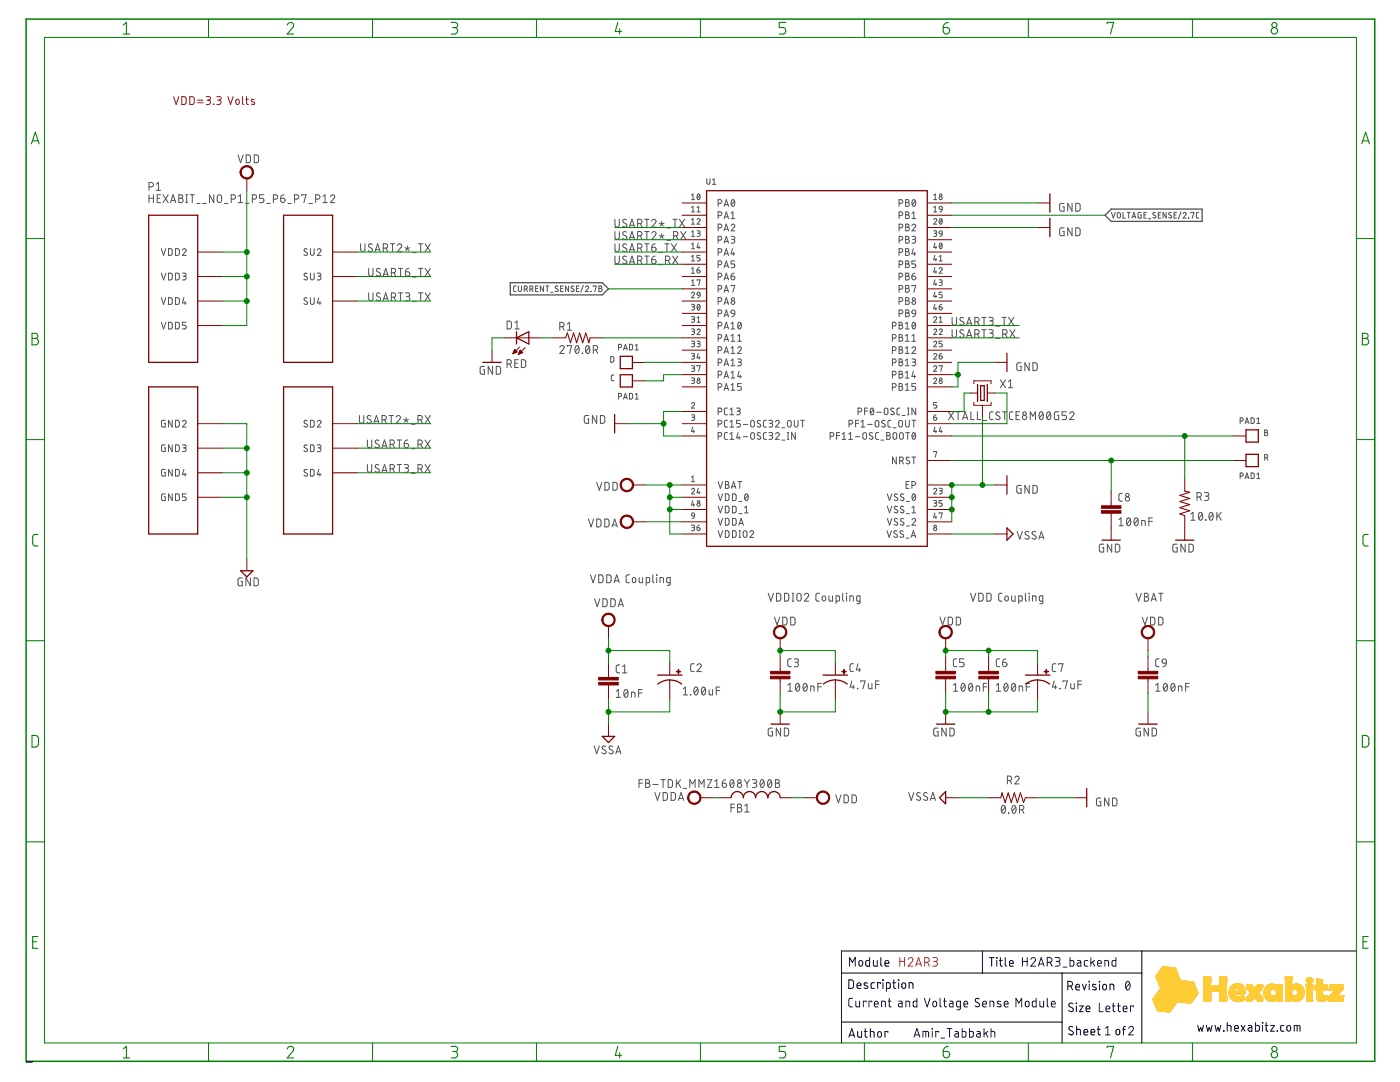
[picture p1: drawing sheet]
<svg xmlns="http://www.w3.org/2000/svg" width="279mm" height="216mm" viewBox="0 0 279 216" stroke-linecap="round" stroke-linejoin="round" font-family="sans-serif">
<g fill="none" stroke="#505050" stroke-width=".2">
<path d="M29.7 37.3h.5a.44 .44 0 0 0 .4-.4 .44 .44 0 0 0-.4-.5h-.5v1.6M29.7 38.9v1.5M29.7 39.6h.9M30.6 38.9v1.5M31.2 36.8l.4-.4v1.6M31.2 38h.8M31.4 39.6h.5M32 38.9h-.6v1.5h.6M32.5 38.9l1.1 1.5M33.6 38.9l-1.1 1.5M35.7 38.9l.7 .1v.4l-.3 .2a.43 .43 0 0 1 .5 .4 .43 .43 0 0 1-.5 .4h-.4zM35.7 39.6h.4"/>
<path d="M37.1 38.9h.3M37.3 38.9v1.5M37.9 38.9h.9M38.4 38.9v1.5M42.7 38.9v1.5l-.9-1.5v1.5M43.5 39l.3-.1 .3 .1 .1 1a.43 .43 0 0 1-.4 .4 .43 .43 0 0 1-.5-.4zM46.1 39.7h.5a.43 .43 0 0 0 .4-.4 .43 .43 0 0 0-.4-.4h-.5v1.5M47.5 30.9l.5 1.6 .5-1.6M47.6 39.2l.4-.3v1.5M49.1 30.9h.6l.3 .3v1l-.3 .2-.6 .1zM50.4 39.7h.4a.43 .43 0 0 0 .4-.4 .43 .43 0 0 0-.4-.4h-.4v1.5M50.7 30.9h.7l.2 .3v1l-.2 .2-.7 .1z"/>
<path d="M52.7 38.9h-.9v.7h.5a.44 .44 0 0 1 .4 .4 .44 .44 0 0 1-.4 .4h-.5M54.6 39.7h.4a.43 .43 0 0 0 .4-.4 .43 .43 0 0 0-.4-.4h-.4v1.5M56 39.6h.5a.43 .43 0 0 1 .4 .4 .43 .43 0 0 1-.5 .4 .43 .43 0 0 1-.4-.4zM56.7 38.9l-.4 .1-.3 .6M58.8 39.7h.4a.43 .43 0 0 0 .4-.4 .43 .43 0 0 0-.4-.4h-.4v1.5M60.2 39v-.1h.9l-.5 1.5M63 39.7h.4a.43 .43 0 0 0 .5-.4 .43 .43 0 0 0-.5-.4h-.4v1.5M64.4 39.2l.5-.3v1.5M65.9 39.2a.43 .43 0 0 1 .7-.3 .43 .43 0 0 1 .1 .7l-.8 .8h.9M138 39l.3-.3v1.1M138 39.8h.6M139.2 38.8l.2-.1a.68 .68 0 0 1 0 1.1 .69 .69 0 0 1-.2-1z"/>
<path d="M139.7 39l-.5 .6M141.1 35.7v.8l.2 .3 .3-.2 .1-.9M142.2 35.9l.3-.2v1.1M142.2 36.8h.6M146.1 39.9l.2-.1a.77 .77 0 0 1 0 1.4 .84 .84 0 0 1-.2-1.3zM180.7 39.8l.7 .1v.4l-.3 .1a.37 .37 0 0 1 .4 .4 .37 .37 0 0 1-.4 .4h-.4zM182.2 39.9h.1a.67 .67 0 0 1 .5 .6 .67 .67 0 0 1-.5 .6l-.3-.6zM186.3 39.8h.6M186.3 39l.3-.3v1.1M32.2 49.6l.4 1.4 .5-1.4M32.2 54.5l.4 1.4 .5-1.4M32.2 59.4l.4 1.3 .5-1.3"/>
<path d="M33.6 49.6h.5l.3 .2v.9l-.3 .2-.5 .1zM33.6 54.5h.4l.4 .2v.9l-.3 .2-.5 .1zM33.6 59.4h.4l.4 .2v.9l-.3 .2h-.5zM34 40.4l.5-1.5 .6 1.5M34.2 40h.7M35 49.6h.6l.2 .2v.8l-.2 .3-.6 .1zM35 54.5h.6l.2 .2v.8l-.2 .3-.6 .1zM35 59.4h.6l.2 .2v.8l-.2 .3h-.6zM36.4 49.9a.37 .37 0 0 1 .5-.3 .37 .37 0 0 1 .1 .6l-.6 .8h.7M36.4 54.5h.5l.2 .2-.1 .4h-.4M36.7 59.4l-.3 1.1h.7M36.8 55.1a.38 .38 0 0 1 .3 .4 .38 .38 0 0 1-.3 .4h-.4"/>
<path d="M37.1 40.4h.3M39.3 40.6h.7M40.5 40.6h.7M44.8 40.6h.7M47.6 40.4h.8M49 40.6h.7M53.2 40.6h.7M57.4 40.6h.7M61.3 49.7a.34 .34 0 0 0-.5 0 .34 .34 0 0 0 0 .5l.4 .2a.36 .36 0 0 1 0 .6 .36 .36 0 0 1-.6-.2M61.3 54.6l-.4-.1-.2 .3 .1 .3 .4 .2a.37 .37 0 0 1 0 .6 .37 .37 0 0 1-.6-.2M61.3 59.5l-.4-.1-.2 .3 .5 .5a.33 .33 0 0 1 .1 .5 .33 .33 0 0 1-.5 0l-.2-.1M61.7 40.6h.7"/>
<path d="M62 49.6v1a.37 .37 0 0 0 .3 .4 .37 .37 0 0 0 .4-.4v-1M62 54.5v1a.37 .37 0 0 0 .3 .4 .37 .37 0 0 0 .4-.4v-1M62 59.4v1a.37 .37 0 0 0 .3 .3 .37 .37 0 0 0 .4-.3v-1M63.3 49.9a.37 .37 0 0 1 .5-.3 .37 .37 0 0 1 .2 .6l-.7 .8h.8M63.3 54.5h.5l.3 .2-.2 .4h-.4M63.6 59.4l-.3 1.1h.8M63.7 55.1a.38 .38 0 0 1 .4 .4 .38 .38 0 0 1-.4 .4h-.4M64.4 40.4h.9M72 48.6v1.2a.43 .43 0 0 0 .4 .4 .43 .43 0 0 0 .4-.4v-1.2M73.6 58.4v1.2a.43 .43 0 0 0 .4 .4 .43 .43 0 0 0 .4-.4v-1.2M73.6 53.6v1.1a.43 .43 0 0 0 .4 .4 .43 .43 0 0 0 .4-.4v-1.1M74.3 48.8l-.4-.2-.3 .1-.1 .3 .1 .2 .6 .4a.39 .39 0 0 1 0 .6 .39 .39 0 0 1-.6-.1l-.1-.1"/>
<path d="M74.8 50.2l.6-1.6 .5 1.6M75 49.8h.8M75.9 58.6a.4 .4 0 0 0-.6-.1 .4 .4 0 0 0-.1 .5l.6 .4a.39 .39 0 0 1 0 .5 .39 .39 0 0 1-.6 0l-.1-.1M75.9 53.7l-.5-.1-.3 .3 .1 .2 .6 .4a.39 .39 0 0 1 0 .5 .39 .39 0 0 1-.6 0l-.1-.1M76.5 55.1l.5-1.5 .5 1.5M76.5 49.5h.4a.43 .43 0 0 0 .5-.4 .43 .43 0 0 0-.5-.5h-.4v1.6M76.6 59.6h.8M76.6 54.7h.8M77 49.5l.4 .7M77.9 48.6h.9M78.1 59.3h.4a.43 .43 0 0 0 .5-.4 .43 .43 0 0 0-.5-.5h-.4v1.6M78.1 54.4h.4a.43 .43 0 0 0 .5-.4 .43 .43 0 0 0-.5-.4h-.4v1.5"/>
<path d="M78.3 48.6v1.6M78.6 59.3l.4 .7M78.6 54.4l.4 .7M79.3 49a.42 .42 0 0 1 .6-.3 .42 .42 0 0 1 .2 .6l-.8 .9h.9M79.5 58.4h.9M79.5 53.6h.9M79.9 53.6v1.5M79.9 58.4v1.6M80.8 49.4l.5 .2M80.9 58.4l.7 .1 .2 .2-.2 .4h-.5M80.9 54.2h.5a.44 .44 0 0 1 .4 .5 .44 .44 0 0 1-.5 .4 .44 .44 0 0 1-.4-.4zM81.3 49.1v.5"/>
<path d="M81.3 49.6l.3 .4M81.3 49.6l-.3 .4M81.3 59.1a.43 .43 0 0 1 .5 .5 .43 .43 0 0 1-.5 .4h-.4M81.6 53.6l-.4 .1-.3 .5M81.8 49.4l-.5 .2M82.4 55.3h.6M82.4 50.4h.6M83.5 58.4h.9M83.5 48.6h.9M83.5 53.6h.9M83.9 48.6v1.6M83.9 53.6v1.5"/>
<path d="M83.9 58.4v1.6M84.8 58.4l1.1 1.6M84.8 48.6l1.1 1.6M84.8 53.6l1.1 1.5M85.9 58.4l-1.1 1.6M85.9 48.6l-1.1 1.6M85.9 53.6l-1.1 1.5M103 57.1h-.4l-.1 .2 .1 .8 .4 .1M103.4 57.1v.8l.3 .3 .3-.2 .1-.9M104.6 57.7l.6-.1v-.3l-.1-.2h-.5v1.1M105 57.7l.3 .5M105.8 57.7l.5-.1 .1-.3-.2-.2h-.4v1.1"/>
<path d="M106.1 57.7l.3 .5M106.9 57.6h.4M107.4 57.1h-.5v1.1h.5M108.5 57.1v1.1l-.7-1.1v1.1M108.9 57.1h.6M109.2 57.1v1.1M109.9 58.3h.5M111.4 57.1h-.4l-.2 .2 .6 .5a.32 .32 0 0 1-.2 .4 .32 .32 0 0 1-.4-.2M111.9 57.6h.4M112.4 57.1h-.5v1.1h.5M113.5 57.1v1.1l-.7-1.1v1.1M114.5 57.1h-.4l-.1 .2 .5 .5a.32 .32 0 0 1-.2 .4 .32 .32 0 0 1-.4-.2"/>
<path d="M115 57.6h.4M115.5 57.1h-.5v1.1h.5M116.4 56.9l-.5 1.4M116.8 57.3a.31 .31 0 0 1 .5-.2 .31 .31 0 0 1 .1 .5l-.6 .6h.7M117.9 58.2h.1M118.4 57.2v-.1h.6l-.3 1.1M119.5 57.1h.5l.1 .2-.3 .3 .4 .2-.2 .4h-.5zM119.5 57.6h.3M122.7 43.8v1.1a.43 .43 0 0 0 .5 .4 .43 .43 0 0 0 .4-.4v-1.1M122.7 48.6v1.2a.43 .43 0 0 0 .5 .4 .43 .43 0 0 0 .4-.4v-1.2M122.7 46.2v1.1a.43 .43 0 0 0 .5 .5 .43 .43 0 0 0 .4-.5v-1.1M122.7 51.1v1.1a.43 .43 0 0 0 .5 .5 .43 .43 0 0 0 .4-.5v-1.1"/>
<path d="M125 43.9l-.5-.1-.2 .3 .1 .2 .5 .4a.42 .42 0 0 1 0 .6 .42 .42 0 0 1-.7-.2M125 48.8l-.4-.2-.2 .1-.1 .3 .1 .2 .5 .4a.39 .39 0 0 1 .1 .6 .39 .39 0 0 1-.6-.1l-.2-.1M125 46.3a.41 .41 0 0 0-.5-.1 .41 .41 0 0 0-.1 .6l.5 .3a.42 .42 0 0 1 0 .7 .42 .42 0 0 1-.7-.3M125 51.2l-.5-.1-.2 .3 .1 .3 .5 .3a.42 .42 0 0 1 0 .7 .42 .42 0 0 1-.7-.2M125.6 45.3l.5-1.5 .5 1.5M125.6 50.2l.5-1.6 .5 1.6M125.6 47.8l.5-1.6 .5 1.6M125.6 52.7l.5-1.6 .5 1.6M125.7 44.9h.8M125.7 49.8h.8M125.7 47.4h.8M125.7 52.3h.8"/>
<path d="M127.3 44.6h.4a.43 .43 0 0 0 .4-.4 .43 .43 0 0 0-.4-.4h-.4v1.5M127.3 49.5h.4a.43 .43 0 0 0 .4-.4 .43 .43 0 0 0-.4-.5h-.4v1.6M127.3 47.1h.4a.43 .43 0 0 0 .4-.5 .43 .43 0 0 0-.4-.4h-.4v1.6M127.3 52h.4a.43 .43 0 0 0 .4-.5 .43 .43 0 0 0-.4-.4h-.4v1.6M127.8 44.6l.3 .7M127.8 49.5l.3 .7M127.8 47.1l.3 .7M127.8 52l.3 .7M128.7 43.8h.8M128.7 48.6h.8M128.7 46.2h.8M128.7 51.1h.8"/>
<path d="M129.1 43.8v1.5M129.1 46.2v1.6M129.1 48.6v1.6M129.1 51.1v1.6M130.1 44.1a.42 .42 0 0 1 .6-.3 .42 .42 0 0 1 .1 .6l-.7 .9h.8M130.1 49.3h.5a.43 .43 0 0 1 .3 .5 .43 .43 0 0 1-.4 .4 .43 .43 0 0 1-.4-.4zM130.1 46.5a.43 .43 0 0 1 .6-.3 .43 .43 0 0 1 .1 .7l-.7 .9h.8M130.1 51.8h.5a.43 .43 0 0 1 .3 .5 .43 .43 0 0 1-.4 .3 .43 .43 0 0 1-.4-.4zM130.7 48.6l-.5 .3-.1 .4M130.7 51.1l-.4 .1-.2 .6M131.5 50.4h.7M131.5 52.8h.7"/>
<path d="M131.6 44.5l.5 .2M131.6 47l.5 .2M132.1 44.2v.5M132.1 46.6v.6M132.1 44.7l.3 .4M132.1 44.7l-.4 .4M132.1 47.2l.3 .3M132.1 47.2l-.4 .3M132.5 44.5l-.4 .2M132.5 47l-.4 .2M132.7 48.6h.8M132.8 52h.5a.43 .43 0 0 0 .4-.5 .43 .43 0 0 0-.4-.4h-.5v1.6"/>
<path d="M133.1 48.6v1.6M133.1 45.5h.7M133.1 47.9h.7M133.3 52l.4 .7M134 48.6l1 1.6M134.2 51.1l1.1 1.6M134.3 43.8h.8M134.4 47.1h.5a.43 .43 0 0 0 .4-.5 .43 .43 0 0 0-.4-.4h-.5v1.6M134.7 43.8v1.5M135 47.1l.3 .7M135 48.6l-1 1.6M135.3 51.1l-1.1 1.6"/>
<path d="M135.6 43.8l1 1.5M135.8 46.2l1.1 1.6M136.6 43.8l-1 1.5M136.9 46.2l-1.1 1.6M138 58.5a.3 .3 0 0 1 .4-.2 .3 .3 0 0 1 .1 .5l-.5 .6h.6M138 41.4l.3-.2v1.1M138 43.9l.3-.3v1.1M138 46.3l.3-.2v1.1M138 48.7l.3-.2v1.1M138 51.2l.3-.3v1.2M138 53.6l.3-.2v1.1M138 56.1l.3-.3v1.2"/>
<path d="M138 42.3h.6M138 44.7h.6M138 47.2h.6M138 49.6h.6M138 52.1h.6M138 54.5h.6M138 57h.6M139.1 43.9a.31 .31 0 0 1 .4-.3 .31 .31 0 0 1 .1 .5l-.5 .6h.6M139.1 46.1h.5l.1 .1-.1 .3h-.4M139.1 53.9h.4a.31 .31 0 0 1 .2 .3 .31 .31 0 0 1-.3 .3 .31 .31 0 0 1-.3-.3zM139.1 42.3h.6M139.1 41.4l.3-.2v1.1"/>
<path d="M139.1 56v-.2h.6l-.3 1.2M139.2 58.4h.4l.1 .5-.5-.1zM139.4 48.5l-.3 .9h.6M139.4 46.5l.3 .2v.2l-.1 .3h-.5M139.5 49.1v.5M139.6 53.4l-.3 .2-.2 .3M139.7 50.9h-.6v.6h.4a.31 .31 0 0 1 .2 .3 .31 .31 0 0 1-.2 .3h-.4M139.7 58.9l-.1 .3-.4 .2M143.3 40.6h.4a.37 .37 0 0 0 .4-.4 .37 .37 0 0 0-.4-.4h-.4v1.4M143.3 43h.4a.38 .38 0 0 0 .4-.3 .38 .38 0 0 0-.4-.4h-.4v1.3M143.3 45.5h.4a.37 .37 0 0 0 .4-.4 .37 .37 0 0 0-.4-.4h-.4v1.4M143.3 47.9h.4a.38 .38 0 0 0 .4-.4 .38 .38 0 0 0-.4-.3h-.4v1.3"/>
<path d="M143.3 50.4h.4a.37 .37 0 0 0 .4-.4 .37 .37 0 0 0-.4-.4h-.4v1.4M143.3 52.8h.4a.37 .37 0 0 0 .4-.4 .37 .37 0 0 0-.4-.3h-.4v1.3M143.3 55.3h.4a.38 .38 0 0 0 .4-.4 .38 .38 0 0 0-.4-.4h-.4v1.4M143.3 57.7h.4a.37 .37 0 0 0 .4-.4 .37 .37 0 0 0-.4-.3h-.4v1.3M144.5 41.2l.4-1.4 .5 1.4M144.5 43.6l.4-1.3 .5 1.3M144.5 46.1l.4-1.4 .5 1.4M144.5 48.5l.4-1.3 .5 1.3M144.5 51l.4-1.4 .5 1.4M144.5 53.4l.4-1.3 .5 1.3M144.5 55.9l.4-1.4 .5 1.4M144.5 58.3l.4-1.3 .5 1.3"/>
<path d="M144.6 40.8h.7M144.6 43.3h.7M144.6 45.7h.7M144.6 48.2h.7M144.6 50.6h.7M144.6 53.1h.7M144.6 55.5h.7M144.6 58h.7M145.9 45a.37 .37 0 0 1 .5-.3 .37 .37 0 0 1 .1 .6l-.6 .8h.7M145.9 47.2h.4l.3 .2-.1 .3-.5 .1M145.9 55.1h.4a.38 .38 0 0 1 .4 .4 .38 .38 0 0 1-.4 .3 .38 .38 0 0 1-.4-.3zM145.9 57.1v-.1h.7l-.3 1.3"/>
<path d="M145.9 42.6l.4-.3v1.3M145.9 43.6h.7M146.2 49.6l-.3 1.1h.7M146.3 47.8a.37 .37 0 0 1 .3 .3 .37 .37 0 0 1-.3 .4h-.4M146.4 50.4v.6M146.5 54.5l-.4 .1-.2 .5M146.6 40.1l-.6 .8M146.6 52.1h-.7v.6h.4a.38 .38 0 0 1 .3 .3 .38 .38 0 0 1-.3 .4h-.4M179.4 40.6h.4a.37 .37 0 0 0 .4-.4 .37 .37 0 0 0-.4-.4h-.4v1.4M179.4 43h.4a.38 .38 0 0 0 .4-.3 .38 .38 0 0 0-.4-.4h-.4v1.3M179.4 45.5h.4a.37 .37 0 0 0 .4-.4 .37 .37 0 0 0-.4-.4h-.4v1.4M179.4 47.9h.4a.38 .38 0 0 0 .4-.4 .38 .38 0 0 0-.4-.3h-.4v1.3"/>
<path d="M179.4 50.4h.4a.37 .37 0 0 0 .4-.4 .37 .37 0 0 0-.4-.4h-.4v1.4M179.4 52.8h.4a.37 .37 0 0 0 .4-.4 .37 .37 0 0 0-.4-.3h-.4v1.3M179.4 55.3h.4a.38 .38 0 0 0 .4-.4 .38 .38 0 0 0-.4-.4h-.4v1.4M179.4 57.7h.4a.37 .37 0 0 0 .4-.4 .37 .37 0 0 0-.4-.3h-.4v1.3M180.7 42.3l.7 .1v.4l-.3 .1a.37 .37 0 0 1 .4 .4 .37 .37 0 0 1-.4 .3h-.4zM180.7 44.7l.7 .1v.4l-.3 .1a.37 .37 0 0 1 .4 .4 .37 .37 0 0 1-.4 .4h-.4zM180.7 47.2l.7 .1v.3l-.3 .2a.37 .37 0 0 1 .4 .3 .37 .37 0 0 1-.4 .4h-.4zM180.7 49.6l.7 .1v.4l-.3 .1a.38 .38 0 0 1 .4 .4 .38 .38 0 0 1-.4 .4h-.4zM180.7 52.1l.7 .1v.4l-.3 .1a.37 .37 0 0 1 .4 .3 .37 .37 0 0 1-.4 .4h-.4zM180.7 54.5l.7 .1v.4l-.3 .1a.38 .38 0 0 1 .4 .4 .38 .38 0 0 1-.4 .4h-.4zM180.7 57l.7 .1v.3l-.3 .2a.37 .37 0 0 1 .4 .3 .37 .37 0 0 1-.4 .4h-.4zM180.7 59.4l.7 .1v.4l-.3 .1a.37 .37 0 0 1 .4 .4 .37 .37 0 0 1-.4 .3h-.4z"/>
<path d="M180.7 40.4h.4M180.7 47.8h.4M180.7 52.7h.4M180.7 55.1h.4M180.7 42.9h.4M180.7 45.3h.4M180.7 50.2h.4M180.7 57.6h.4M182 45a.37 .37 0 0 1 .5-.3 .37 .37 0 0 1 .1 .6l-.6 .8h.8M182 47.2h.6l.1 .2-.1 .3-.5 .1M182 55.1h.4a.38 .38 0 0 1 .3 .4 .38 .38 0 0 1-.3 .3 .38 .38 0 0 1-.4-.3zM182 57.1v-.1h.8l-.4 1.3"/>
<path d="M182 43.6h.8M182 42.6l.4-.3v1.3M182.3 49.6l-.3 1.1h.8M182.4 47.8a.37 .37 0 0 1 .4 .3 .37 .37 0 0 1-.4 .4h-.4M182.5 50.4v.6M182.6 54.5l-.5 .3-.1 .3M182.7 40.1l-.6 .8M182.8 52.1h-.8v.6h.4a.37 .37 0 0 1 .4 .3 .37 .37 0 0 1-.4 .4h-.4M186.3 43.9a.31 .31 0 0 1 .5-.3 .31 .31 0 0 1 .1 .5l-.6 .6h.6M186.3 46.1h.5l.1 .1-.1 .3h-.3M186.3 42.3h.6M186.3 41.4l.3-.2v1.1"/>
<path d="M186.6 48.5l-.3 .9h.6M186.6 50.9l-.3 .9h.6M186.6 53.4l-.3 .9h.6M186.6 55.8l-.3 .9h.6M186.6 58.3l-.3 .9h.6M186.6 46.5l.3 .2v.2l-.1 .3h-.5M186.8 49.1v.5M186.8 51.6v.5M186.8 54v.5M186.8 56.5v.5M186.8 58.9v.5M187.4 53.6a.3 .3 0 0 1 .5-.2 .3 .3 0 0 1 .1 .5l-.6 .6h.6"/>
<path d="M187.4 55.8l.5 .1 .1 .1-.1 .3h-.3M187.4 52.1h.6M187.4 51.2l.3-.3v1.2M187.5 41.2h.4l.1 .6-.5-.1zM187.5 46.1h.4l.1 .6-.5-.1zM187.6 43.7v-.1a.58 .58 0 0 1 .4 .6 .58 .58 0 0 1-.4 .5l-.2-.5zM187.6 48.6v-.1a.58 .58 0 0 1 .4 .6 .58 .58 0 0 1-.4 .5l-.2-.5zM187.7 56.3l.3 .3v.3l-.6 .1M188 43.9l-.5 .6M188 48.7l-.5 .7M188 41.8v.3l-.4 .2M188 46.7l-.1 .4-.3 .1"/>
<path d="M188 58.3h-.6v.5h.4a.33 .33 0 0 1 .3 .3 .33 .33 0 0 1-.3 .3h-.4M212.4 45.5h-.7l-.2 .2v1l.2 .3h.7v-.8h-.3M212.4 40.6h-.7l-.2 .2v1l.2 .3h.7v-.8h-.3M214 40.6v1.5l-.9-1.5v1.5M214 45.5v1.5l-.9-1.5v1.5M214.7 45.5h.6l.2 .2v1.1l-.2 .2h-.6zM214.7 40.6h.6l.2 .3v1l-.2 .2h-.6zM221.8 42.4l.4 1.1 .4-1.1M223.1 42.5l.3-.1 .2 .3v.5l-.2 .3-.3-.1-.1-.2zM224.1 42.4v1.1h.5M225 42.4h.6M225.3 42.4v1.1"/>
<path d="M225.9 43.5l.4-1.1 .4 1.1M226 43.2h.6M227.8 42.4l-.6 .1-.1 .8 .2 .2h.5v-.6h-.2M228.3 42.9h.4M228.8 42.4h-.5v1.1h.5M229.2 43.6h.5M230.6 42.5l-.3-.1-.2 .2 .4 .4a.31 .31 0 0 1 0 .5 .31 .31 0 0 1-.4-.2M231.2 42.9h.3M231.6 42.4h-.4v1.1h.4M232.7 42.4v1.1l-.6-1.1v1.1M233.8 42.5l-.4-.1-.2 .2 .5 .4a.31 .31 0 0 1 0 .5 .31 .31 0 0 1-.5-.2M234.3 42.9h.4"/>
<path d="M234.8 42.4h-.5v1.1h.5M235.7 42.3l-.5 1.3M236.1 42.6a.31 .31 0 0 1 .5-.2 .31 .31 0 0 1 0 .5l-.5 .6h.6M237.2 43.5h.1M237.7 42.5v-.1h.6l-.3 1.1M239.2 42.4h-.3l-.1 .2v.7l.4 .2M32.2 64.3l.4 1.3 .5-1.3M33.6 64.3h.5l.3 .2v.9l-.3 .2h-.5zM35 64.3h.6l.2 .2v.8l-.2 .3h-.6zM36.9 60.2v.5M37.1 64.3h-.7v.6h.5a.38 .38 0 0 1 .3 .4 .38 .38 0 0 1-.3 .3h-.5M63.8 60.2v.5"/>
<path d="M76.5 60l.5-1.6 .5 1.6M82.4 60.2h.6M96.7 73.1h-.5l-.4 .2v1l.2 .4h.7v-.9h-.3M98.3 73.1v1.6l-.9-1.6v1.6M99 73.1l.6 .1 .3 .2v.9l-.3 .4h-.6zM101.2 72.6h.4a.43 .43 0 0 0 .5-.4 .43 .43 0 0 0-.5-.4h-.4v1.5M101.2 64.1h.6l.2 .2v1.1l-.2 .2h-.6zM101.7 72.6l.4 .7M102.7 72.5h.6M102.8 65.6h.8M102.8 64.4l.4-.3v1.5M103.4 71.8h-.7v1.5h.7"/>
<path d="M104.1 71.8h.5l.3 .2v.9l-.3 .4h-.5zM111.7 69.3a.43 .43 0 0 1 .6-.3 .43 .43 0 0 1 .2 .7l-.8 .8h.9M111.7 65.2h.5a.43 .43 0 0 0 .4-.4 .43 .43 0 0 0-.4-.5h-.5v1.6M112.2 65.2l.4 .7M113.2 69.1v-.1h.9l-.4 1.5M113.2 64.7l.4-.4v1.6M113.2 65.9h.9M114.9 69.1l.3-.1a.91 .91 0 0 1 0 1.5 .97 .97 0 0 1-.3-1.4zM115.5 69.3l-.7 .9M116.2 70.4l.1 .1zM117 69.1l.3-.1a.94 .94 0 0 1 0 1.5 .99 .99 0 0 1-.3-1.4zM117.6 69.3l-.7 .9"/>
<path d="M118.4 69.8h.5a.43 .43 0 0 0 .4-.4 .43 .43 0 0 0-.4-.4h-.5v1.5M118.9 69.8l.4 .7M121.9 71.2h.4l.2 .3v.5l-.2 .3h-.4zM122.5 74.8l-.4 .1-.1 .2 .1 .8h.4M123.4 79.1l.6-.1v-.4l-.6-.1v1.1M123.4 69.3l.6-.1v-.4l-.6-.1v1.1M124.4 79.6l.4-1.1 .4 1.1M124.4 69.8l.4-1.1 .4 1.1M124.5 79.3h.6M124.5 69.6h.6M125.6 78.5h.5l.1 .2 .1 .6-.2 .3h-.5zM125.6 68.7h.5l.1 .2v.7l-.1 .2h-.5z"/>
<path d="M126.8 69.8h.6M126.8 79.6h.6M126.8 78.7l.3-.2v1.1M126.8 69l.3-.3v1.1M138 60.7l.5 .1 .1 .1-.1 .3h-.4M138 63.2h.5l.1 .2-.1 .2-.4 .1M138 65.6l.5 .1 .1 .1-.1 .3h-.4M138 68.1h.5l.1 .2-.1 .3h-.4M138 70.5h.5l.1 .2-.1 .3h-.4M138 73h.5l.1 .2-.1 .2-.4 .1M138 75.4h.5l.1 .2-.1 .3h-.4M138.3 61.2l.3 .2v.2l-.1 .2-.5 .1"/>
<path d="M138.3 63.7l.3 .1v.3l-.1 .2h-.5M138.3 66.1l.3 .2v.2l-.1 .2-.5 .1M138.3 68.6l.3 .1v.3l-.1 .2h-.5M138.3 71l.3 .1v.3l-.1 .2h-.5M138.3 73.5l.3 .1v.3l-.1 .2h-.5M138.3 75.9l.3 .1v.3l-.1 .2h-.5M139.1 65.9a.3 .3 0 0 1 .4-.2 .3 .3 0 0 1 .1 .4l-.5 .7h.6M139.1 68.1h.5l.1 .2-.1 .3h-.4M139.1 63.4l.3-.2v1.1M139.1 73.1v-.1h.6l-.3 1.1M139.1 64.3h.6M139.2 60.8l.1-.1a.58 .58 0 0 1 .4 .6 .58 .58 0 0 1-.4 .5l-.2-.5z"/>
<path d="M139.4 70.5l-.3 .9h.6M139.4 68.6l.3 .2v.3l-.6 .1M139.5 71.1v.5M139.7 61l-.5 .6M143.3 60.2h.4a.38 .38 0 0 0 .4-.4 .38 .38 0 0 0-.4-.4h-.4v1.3M143.3 62.6h.4a.37 .37 0 0 0 .4-.4 .37 .37 0 0 0-.4-.4h-.4v1.4M143.3 65h.4a.37 .37 0 0 0 .4-.3 .37 .37 0 0 0-.4-.4h-.4v1.3M143.3 67.5h.4a.38 .38 0 0 0 .4-.4 .38 .38 0 0 0-.4-.4h-.4v1.4M143.3 69.9h.4a.37 .37 0 0 0 .4-.3 .37 .37 0 0 0-.4-.4h-.4v1.3M143.3 72.4h.4a.38 .38 0 0 0 .4-.4 .38 .38 0 0 0-.4-.4h-.4v1.4M143.3 74.8h.4a.37 .37 0 0 0 .4-.3 .37 .37 0 0 0-.4-.4h-.4v1.3M143.3 77.3h.4a.37 .37 0 0 0 .4-.4 .37 .37 0 0 0-.4-.4h-.4v1.4"/>
<path d="M144.5 60.7l.4-1.3 .5 1.3M144.5 63.2l.4-1.4 .5 1.4M144.5 65.6l.4-1.3 .5 1.3M144.5 68.1l.4-1.4 .5 1.4M144.5 70.5l.4-1.3 .5 1.3M144.5 73l.4-1.4 .5 1.4M144.5 75.4l.4-1.3 .5 1.3M144.5 77.9l.4-1.4 .5 1.4M144.6 72.6h.7M144.6 60.4h.7M144.6 62.9h.7M144.6 65.3h.7"/>
<path d="M144.6 67.8h.7M144.6 70.2h.7M144.6 75.1h.7M144.6 77.5h.7M145.9 65.6h.7M145.9 70.5h.7M145.9 75.4h.7M145.9 64.6l.4-.3v1.3M145.9 67l.4-.3v1.4M145.9 69.5l.4-.3v1.3M145.9 71.9l.4-.3v1.4M145.9 74.4l.4-.3v1.3"/>
<path d="M145.9 76.8l.4-.3v1.4M145.9 68.1h.7M145.9 73h.7M145.9 77.9h.7M146 62l.3-.2 .2 .2 .1 .6-.6-.1zM146.6 62.6l-.1 .3-.5 .3M147.2 69.5a.37 .37 0 0 1 .5-.3 .37 .37 0 0 1 .1 .6l-.6 .7h.8M147.2 71.6h.5l.3 .3-.2 .3h-.4M147.2 68.1h.8M147.2 67l.4-.3v1.4M147.4 64.4l.2-.1a.8 .8 0 0 1 0 1.3 .82 .82 0 0 1-.2-1.2zM147.5 74.1l-.3 1h.8"/>
<path d="M147.6 72.2a.37 .37 0 0 1 .4 .4 .37 .37 0 0 1-.4 .4h-.4M147.7 74.8v.6M147.9 64.6l-.6 .7M148 76.5h-.8v.6h.5a.38 .38 0 0 1 .3 .4 .38 .38 0 0 1-.3 .4h-.5M178.1 65h.4a.37 .37 0 0 0 .4-.3 .37 .37 0 0 0-.4-.4h-.4v1.3M178.1 67.5h.4a.38 .38 0 0 0 .4-.4 .38 .38 0 0 0-.4-.4h-.4v1.4M178.1 69.9h.4a.37 .37 0 0 0 .4-.3 .37 .37 0 0 0-.4-.4h-.4v1.3M178.1 72.4h.4a.38 .38 0 0 0 .4-.4 .38 .38 0 0 0-.4-.4h-.4v1.4M178.1 74.8h.4a.37 .37 0 0 0 .4-.3 .37 .37 0 0 0-.4-.4h-.4v1.3M178.1 77.3h.4a.37 .37 0 0 0 .4-.4 .37 .37 0 0 0-.4-.4h-.4v1.4M179.4 60.2h.4a.38 .38 0 0 0 .4-.4 .38 .38 0 0 0-.4-.4h-.4v1.3M179.4 62.6h.4a.37 .37 0 0 0 .4-.4 .37 .37 0 0 0-.4-.4h-.4v1.4"/>
<path d="M179.4 64.3l.6 .1 .1 .3-.3 .2a.37 .37 0 0 1 .4 .4 .37 .37 0 0 1-.4 .3h-.4zM179.4 66.7l.6 .2v.3l-.2 .1a.38 .38 0 0 1 .4 .4 .38 .38 0 0 1-.4 .4h-.4zM179.4 69.2l.6 .1 .1 .3-.3 .2a.37 .37 0 0 1 .4 .4 .37 .37 0 0 1-.4 .3h-.4zM179.4 71.6l.5 .1 .2 .2-.1 .2-.2 .1a.37 .37 0 0 1 .4 .4 .37 .37 0 0 1-.4 .4h-.4zM179.4 74.1l.6 .1 .1 .2-.3 .3a.38 .38 0 0 1 .4 .4 .38 .38 0 0 1-.4 .3h-.4zM179.4 76.5l.6 .1 .1 .3-.3 .2a.37 .37 0 0 1 .4 .4 .37 .37 0 0 1-.4 .4h-.4zM179.4 74.7h.4M179.4 72.2h.4M179.4 77.1h.4M179.4 64.9h.4M179.4 67.3h.4M179.4 69.8h.4"/>
<path d="M180.7 65.6h.7M180.7 70.5h.7M180.7 75.4h.7M180.7 68.1h.7M180.7 73h.7M180.7 77.9h.7M180.7 64.6l.4-.3v1.3M180.7 67l.4-.3v1.4M180.7 69.5l.4-.3v1.3M180.7 71.9l.4-.3v1.4M180.7 74.4l.4-.3v1.3M180.7 76.8l.4-.3v1.4"/>
<path d="M180.7 61.8l.7 .2v.3l-.3 .1a.38 .38 0 0 1 .4 .4 .38 .38 0 0 1-.4 .4h-.4zM180.7 60h.4M180.7 62.4h.4M182 69.5a.37 .37 0 0 1 .5-.3 .37 .37 0 0 1 .1 .6l-.6 .7h.8M182 71.6l.6 .1 .1 .2-.1 .3h-.5M182 68.1h.8M182 67l.4-.3v1.4M182.1 62l.3-.2 .2 .2 .2 .6-.7-.1zM182.2 64.4l.1-.1a.67 .67 0 0 1 .5 .7 .67 .67 0 0 1-.5 .6l-.3-.6zM182.3 74.1l-.3 1h.8M182.4 72.2a.37 .37 0 0 1 .4 .4 .37 .37 0 0 1-.4 .4h-.4M182.5 74.8v.6"/>
<path d="M182.7 64.6l-.6 .7M182.8 62.6l-.2 .3-.5 .3M182.8 76.5h-.8v.6h.4a.37 .37 0 0 1 .4 .4 .37 .37 0 0 1-.4 .4h-.4M186.3 63.4a.31 .31 0 0 1 .5-.2 .31 .31 0 0 1 .1 .5l-.6 .6h.6M186.3 65.9a.3 .3 0 0 1 .5-.2 .3 .3 0 0 1 .1 .4l-.6 .7h.6M186.3 68.3a.31 .31 0 0 1 .5-.2 .31 .31 0 0 1 .1 .5l-.6 .6h.6M186.3 70.8a.3 .3 0 0 1 .5-.3 .3 .3 0 0 1 .1 .5l-.6 .6h.6M186.3 73.2a.31 .31 0 0 1 .5-.2 .31 .31 0 0 1 .1 .5l-.6 .6h.6M186.3 75.7a.31 .31 0 0 1 .5-.3 .31 .31 0 0 1 .1 .5l-.6 .6h.6M186.6 60.7l-.3 .9h.6M186.8 61.4v.5M187.4 61.2h.4a.31 .31 0 0 1 .3 .4 .31 .31 0 0 1-.4 .3 .31 .31 0 0 1-.3-.3z"/>
<path d="M187.4 65.9a.3 .3 0 0 1 .5-.2 .3 .3 0 0 1 .1 .4l-.6 .7h.6M187.4 71h.4a.32 .32 0 0 1 .3 .4 .32 .32 0 0 1-.4 .2 .32 .32 0 0 1-.3-.3zM187.4 73.1v-.1h.6l-.3 1.1M187.4 63.4l.3-.2v1.1M187.4 64.3h.6M187.9 60.7l-.3 .2-.2 .3M187.9 70.5l-.3 .2-.2 .3M188 68.1h-.6v.5h.4a.32 .32 0 0 1 .2 .3 .32 .32 0 0 1-.2 .3h-.4M190 63.3v1.2a.44 .44 0 0 0 .5 .4 .44 .44 0 0 0 .4-.4v-1.2M190 65.8v1.1a.44 .44 0 0 0 .5 .5 .44 .44 0 0 0 .4-.5v-1.1M192.3 63.5l-.5-.1-.2 .3v.2l.6 .3a.42 .42 0 0 1 0 .7 .42 .42 0 0 1-.7-.2M192.3 65.9l-.5-.1-.2 .3v.3l.6 .3a.39 .39 0 0 1 .1 .6 .39 .39 0 0 1-.6-.1l-.2-.1"/>
<path d="M192.9 64.9l.5-1.6 .6 1.6M192.9 67.4l.5-1.6 .6 1.6M193 64.5h.8M193 67h.8M194.5 64.2h.5a.43 .43 0 0 0 .4-.4 .43 .43 0 0 0-.4-.5h-.5v1.6M194.5 66.7h.5a.43 .43 0 0 0 .4-.5 .43 .43 0 0 0-.4-.4h-.5v1.6M195.1 64.2l.3 .7M195.1 66.7l.3 .7M195.9 63.3h.9M195.9 65.8h.9M196.4 63.3v1.6M196.4 65.8v1.6"/>
<path d="M197.4 63.3l.6 .1 .2 .2-.2 .4h-.5M197.4 65.8h.6l.2 .2-.2 .4-.5 .1M197.8 64a.43 .43 0 0 1 .4 .5 .43 .43 0 0 1-.4 .4h-.4M197.8 66.5a.44 .44 0 0 1 .4 .4 .44 .44 0 0 1-.4 .5h-.4M198.8 65.1h.7M198.8 67.5h.7M199.6 75.8l1.1 1.6M200 63.3h.8M200.1 66.7h.5a.43 .43 0 0 0 .4-.5 .43 .43 0 0 0-.4-.4h-.5v1.6M200.4 63.3v1.6M200.6 66.7l.4 .7M200.7 75.8l-1.1 1.6"/>
<path d="M201.2 76.2l.5-.4v1.6M201.2 77.4h.9M201.3 63.3l1 1.6M201.5 65.8l1.1 1.6M202.3 63.3l-1 1.6M202.6 65.8l-1.1 1.6M203.8 72.4h-.7l-.2 .2v1l.2 .3 .7 .1v-.9h-.3M205.4 72.4v1.6l-.9-1.6v1.6M206.1 72.4h.6l.3 .2v.9l-.3 .4-.6 .1zM33 83.9l-.7 .1-.1 .9 .2 .3h.6v-.7h-.3M33 88.8l-.7 .1-.1 .9 .2 .3h.6v-.7h-.3M33 93.7l-.7 .1-.1 .9 .2 .3h.6v-.7h-.3"/>
<path d="M33 98.6l-.7 .1-.1 .9 .2 .3h.6v-.8h-.3M34.4 83.9v1.3l-.8-1.3v1.3M34.4 88.8v1.3l-.8-1.3v1.3M34.4 93.7v1.3l-.8-1.3v1.3M34.4 98.6v1.3l-.8-1.3v1.3M35 83.9h.6l.2 .2v.7l-.2 .4h-.6zM35 88.8h.6l.2 .2v.7l-.2 .4h-.6zM35 93.7h.6l.2 .2v.7l-.2 .4h-.6zM35 98.6h.6l.2 .2v.7l-.2 .4h-.6zM36.4 84.2a.37 .37 0 0 1 .5-.3 .37 .37 0 0 1 .1 .6l-.6 .7h.7M36.4 88.8h.6l.1 .2-.1 .3-.4 .1M36.7 93.7l-.3 1h.7"/>
<path d="M36.8 89.4a.37 .37 0 0 1 .3 .3 .37 .37 0 0 1-.3 .4h-.4M36.9 94.4v.6M37.1 98.6h-.7v.5h.5a.38 .38 0 0 1 .3 .4 .38 .38 0 0 1-.3 .4h-.5M61.3 84l-.4-.1-.2 .3v.1l.5 .3a.37 .37 0 0 1 0 .6 .37 .37 0 0 1-.6-.2M61.3 88.9l-.4-.1-.2 .3 .5 .5a.33 .33 0 0 1 .1 .5 .33 .33 0 0 1-.5-.1l-.2-.1M61.3 93.8l-.4-.1-.2 .3 .5 .4a.33 .33 0 0 1 .1 .5 .33 .33 0 0 1-.5 0l-.2-.1M62 83.9h.5l.2 .2v.9l-.2 .2h-.5zM62 88.8h.5l.2 .2v.9l-.2 .2h-.5zM62 93.7h.5l.2 .2v.9l-.2 .2h-.5zM63.3 84.2a.38 .38 0 0 1 .5-.3 .38 .38 0 0 1 .2 .6l-.7 .7h.8M63.3 88.8h.6l.2 .2-.2 .3-.4 .1M63.6 93.7l-.3 1h.8"/>
<path d="M63.7 89.4a.37 .37 0 0 1 .4 .3 .37 .37 0 0 1-.4 .4h-.4M63.8 94.4v.6M71.7 82.9v1.1a.43 .43 0 0 0 .5 .5 .43 .43 0 0 0 .4-.5v-1.1M73.3 92.7v1.1a.43 .43 0 0 0 .5 .5 .43 .43 0 0 0 .4-.5v-1.1M73.3 87.8v1.1a.43 .43 0 0 0 .5 .5 .43 .43 0 0 0 .4-.5v-1.1M74 83a.4 .4 0 0 0-.5-.1 .4 .4 0 0 0-.1 .6l.5 .3a.39 .39 0 0 1 .1 .6 .39 .39 0 0 1-.6 0l-.2-.2M74.6 84.5l.5-1.6 .5 1.6M74.7 84.1h.8M75.6 92.8l-.5-.1-.2 .3 .1 .3 .5 .3a.42 .42 0 0 1 0 .7 .42 .42 0 0 1-.7-.3M75.6 87.9a.41 .41 0 0 0-.5-.1 .41 .41 0 0 0-.1 .6l.5 .3a.42 .42 0 0 1 0 .7 .42 .42 0 0 1-.7-.2M76.2 94.3l.5-1.6 .6 1.6M76.2 89.4l.5-1.6 .6 1.6"/>
<path d="M76.2 83.8h.5a.43 .43 0 0 0 .4-.5 .43 .43 0 0 0-.4-.4h-.5v1.6M76.3 93.9h.8M76.3 89h.8M76.8 83.8l.3 .7M77.6 82.9h.9M77.9 93.6h.4a.43 .43 0 0 0 .4-.5 .43 .43 0 0 0-.4-.4h-.4v1.6M77.9 88.7h.4a.43 .43 0 0 0 .4-.5 .43 .43 0 0 0-.4-.4h-.4v1.6M78.1 82.9v1.6M78.4 93.6l.3 .7M78.4 88.7l.3 .7M79.1 83.2a.43 .43 0 0 1 .6-.3 .43 .43 0 0 1 .1 .7l-.7 .9h.8M79.2 87.8h.9"/>
<path d="M79.2 92.7h.9M79.7 87.8v1.6M79.7 92.7v1.6M80.6 83.7l.4 .2M80.7 92.7h.6l.2 .3-.2 .3-.5 .1M80.7 88.5h.5a.43 .43 0 0 1 .3 .5 .43 .43 0 0 1-.4 .4 .43 .43 0 0 1-.4-.5zM81 83.3v.6M81 83.9l.3 .3M81 83.9l-.3 .3M81.1 93.4a.43 .43 0 0 1 .4 .4 .43 .43 0 0 1-.4 .5h-.4M81.4 87.8l-.5 .1-.2 .6M81.5 83.7l-.5 .2"/>
<path d="M82.1 84.6h.7M82.1 94.4h.7M82.1 89.5h.7M83.4 93.6h.5a.43 .43 0 0 0 .4-.5 .43 .43 0 0 0-.4-.4h-.5v1.6M83.4 83.8h.5a.43 .43 0 0 0 .4-.5 .43 .43 0 0 0-.4-.4h-.5v1.6M83.4 88.7h.5a.43 .43 0 0 0 .4-.5 .43 .43 0 0 0-.4-.4h-.5v1.6M83.9 93.6l.4 .7M83.9 83.8l.4 .7M83.9 88.7l.4 .7M84.8 92.7l1.1 1.6M84.8 82.9l1.1 1.6M84.8 87.8l1.1 1.6"/>
<path d="M85.9 92.7l-1.1 1.6M85.9 82.9l-1.1 1.6M85.9 87.8l-1.1 1.6M117.5 82.9h-.7l-.2 .2 .1 1.3 .8 .1v-.9h-.3M119.1 96.2l.5 1.6 .5-1.6M119.1 82.9v1.6l-.9-1.6v1.6M119.8 82.9h.6l.3 .3v1l-.3 .2-.6 .1zM120.7 96.2l.6 .1 .3 .2v1l-.3 .3h-.6zM122.3 96.2l.6 .1 .3 .2v1l-.3 .3h-.6zM138 80.6a.31 .31 0 0 1 .4-.3 .31 .31 0 0 1 .1 .5l-.5 .6h.6M138 82.8h.5l.1 .2-.1 .2h-.4M138 97.7a.31 .31 0 0 1 .4-.3 .31 .31 0 0 1 .1 .5l-.5 .7h.6"/>
<path d="M138 95.2l.3-.2v1.1M138 96.1h.6M138.3 85.2l-.3 .9h.6M138.3 99.9l-.3 .9h.6M138.3 83.2l.3 .2v.2l-.1 .2-.5 .1M138.4 85.8v.5M139.4 97.4l-.3 .9h.6M139.5 98.1v.5M143.3 82.2h.4a.37 .37 0 0 0 .4-.4 .37 .37 0 0 0-.4-.4h-.4v1.4M143.3 84.6h.4a.38 .38 0 0 0 .4-.4 .38 .38 0 0 0-.4-.3h-.4v1.3M143.3 87.1h.4a.37 .37 0 0 0 .4-.4 .37 .37 0 0 0-.4-.4h-.4v1.4M143.3 96.1l.5 1.4 .4-1.4"/>
<path d="M143.3 98.6l.5 1.3 .4-1.3M144.8 98.6h.5l.2 .2v.9l-.2 .2h-.5zM144.8 96.1l.6 .1v.4l-.2 .1a.37 .37 0 0 1 .3 .4 .37 .37 0 0 1-.3 .4h-.4zM144.8 96.7h.4M145.2 81.4l-.5 .1-.1 .2v.9l.6 .2M145.2 83.9h-.5l-.1 .3v.8l.2 .2h.4M145.2 86.3l-.5 .1-.1 .2v.9l.6 .2M145.7 82.8h.7M145.7 81.7l.3-.3v1.4M145.7 84.2l.3-.3v1.3M145.7 86.6l.3-.3v1.4M145.7 85.2h.7"/>
<path d="M145.7 87.7h.7M146 97.5l.4-1.4 .5 1.4M146.1 97.1h.6M146.2 98.6h.5l.2 .2v.7l-.2 .4h-.5zM147 81.4h.6l.1 .3-.1 .3h-.4M147.3 96.1h.7M147.3 86.3l-.3 1.1h.7M147.4 82a.37 .37 0 0 1 .3 .4 .37 .37 0 0 1-.3 .4h-.4M147.5 87.1v.6M147.6 96.1v1.4M147.7 83.9h-.7v.6h.4a.38 .38 0 0 1 .4 .3 .38 .38 0 0 1-.4 .4h-.4M148.3 84.7h.9"/>
<path d="M148.3 87.1h.9M148.8 98.6h.1a.77 .77 0 0 1 0 1.3 .84 .84 0 0 1-.1-1.3zM149.3 98.8l-.6 .8M149.9 84l.3-.1 .3 .2 .1 .7a.37 .37 0 0 1-.4 .4 .37 .37 0 0 1-.4-.4zM149.9 86.4l.3-.1 .3 .1 .1 .9a.37 .37 0 0 1-.4 .4 .37 .37 0 0 1-.4-.4zM151.8 84l-.5-.1-.2 .3 .1 .1 .5 .3a.37 .37 0 0 1-.1 .6 .37 .37 0 0 1-.5-.2M151.8 86.4l-.5-.1-.2 .3 .6 .5a.36 .36 0 0 1-.1 .6 .36 .36 0 0 1-.5-.2M153 83.9h-.5l-.1 .3v.8l.1 .2h.5M153 86.3l-.5 .1-.1 .2v.9l.6 .2M153.5 83.9h.4l.3 .2-.2 .3-.4 .1M153.5 86.3h.5l.2 .3-.2 .3h-.4M153.8 84.5a.37 .37 0 0 1 .4 .3 .37 .37 0 0 1-.4 .4h-.3"/>
<path d="M153.8 86.9a.38 .38 0 0 1 .4 .4 .38 .38 0 0 1-.4 .4h-.3M154.8 84.2a.37 .37 0 0 1 .5-.3 .37 .37 0 0 1 .1 .6l-.6 .7h.7M154.8 86.6a.37 .37 0 0 1 .5-.3 .37 .37 0 0 1 .1 .6l-.6 .8h.7M156 85.4h.6M156 87.8h.6M157.1 86.3h.3M157.1 87.7h.3M157.3 84l.2-.1 .3 .1 .1 .8a.38 .38 0 0 1-.4 .4 .38 .38 0 0 1-.4-.4zM157.3 86.3v1.4M158.5 83.9v.9a.37 .37 0 0 0 .4 .4 .37 .37 0 0 0 .4-.4v-.9M158.7 86.3v1.4l-.7-1.4v1.4M159.8 83.9h.7"/>
<path d="M160.2 83.9v1.3M165.7 87.1h.3a.37 .37 0 0 0 .4-.4 .37 .37 0 0 0-.4-.4h-.3v1.4M167 86.9h.6M167.6 86.3h-.6v1.4M168.1 86.6l.3-.3v1.4M168.1 87.7h.7M169.4 87.7h.7M169.4 86.6l.4-.3v1.4M169.4 84.6h.4a.38 .38 0 0 0 .4-.4 .38 .38 0 0 0-.4-.3h-.4v1.3M170.7 87.1h.9M170.8 84.5h.5M171.2 82.2h.4a.37 .37 0 0 0 .4-.4 .37 .37 0 0 0-.4-.4h-.4v1.4"/>
<path d="M171.3 83.9h-.5v1.3M171.8 85.2h.8M171.8 84.2l.4-.3v1.3M172.3 86.4l.3-.1 .2 .1 .1 .9a.37 .37 0 0 1-.3 .4 .37 .37 0 0 1-.4-.4zM172.6 82h.5M173.1 81.4h-.5v1.4M173.2 84.7h.9M173.8 81.5l.2-.1a.77 .77 0 0 1 0 1.4 .84 .84 0 0 1-.2-1.3zM174.1 86.4l-.4-.1-.2 .3 .6 .5a.37 .37 0 0 1-.1 .6 .37 .37 0 0 1-.5-.2M174.3 81.7l-.6 .8M174.8 84l.2-.1 .3 .1 .1 .8a.38 .38 0 0 1-.4 .4 .38 .38 0 0 1-.4-.4zM175 82.3h.9"/>
<path d="M175.3 86.3l-.4 .1-.2 .2 .1 .9 .5 .2M175.8 87.8h.6M176.6 81.5l.2-.1 .3 .1 .1 .9a.37 .37 0 0 1-.4 .4 .37 .37 0 0 1-.3-.4zM176.6 84l-.5-.1-.1 .3 .1 .2 .4 .2a.37 .37 0 0 1 0 .6 .37 .37 0 0 1-.6-.2M177 86.3l.6 .1v.3l-.3 .2a.38 .38 0 0 1 .4 .4 .38 .38 0 0 1-.4 .4h-.3zM177 86.9h.3M177.1 98.6l.4 1.3 .5-1.3M177.8 83.9h-.4l-.2 .3v.8l.2 .2h.4M178.2 85.4h.6M178.3 86.4l.3-.1 .3 .1 .1 .9a.37 .37 0 0 1-.4 .4 .37 .37 0 0 1-.4-.4zM178.4 81.5l-.5-.1-.1 .3 .5 .5a.33 .33 0 0 1 .1 .5 .33 .33 0 0 1-.5 0l-.2-.1M178.9 91.2v1.4l-.8-1.4v1.4"/>
<path d="M179.1 98.7l-.5-.1-.1 .2 .5 .5a.33 .33 0 0 1 .1 .5 .33 .33 0 0 1-.5 0l-.2-.1M179.5 84l.2-.1 .4 .2v.7a.37 .37 0 0 1-.4 .4 .37 .37 0 0 1-.3-.4zM179.5 91.9h.4a.37 .37 0 0 0 .4-.3 .37 .37 0 0 0-.4-.4h-.4v1.4M179.6 81.4l-.4 .1-.2 .2v.9l.6 .2M179.6 86.4l.3-.1 .3 .1 .1 .9a.37 .37 0 0 1-.4 .4 .37 .37 0 0 1-.4-.4zM180 91.9l.3 .7M180 82.9h.6M180.3 98.7l-.4-.1-.2 .2 .6 .5a.33 .33 0 0 1 0 .5 .33 .33 0 0 1-.5 0l-.1-.1M180.7 83.9v.9a.37 .37 0 0 0 .4 .4 .37 .37 0 0 0 .4-.4v-.9M180.8 86.3h.7M180.8 96.7h.5M181.1 81.4h.3"/>
<path d="M181.1 82.8h.3M181.1 86.3v1.4M181.3 81.4v1.4M181.4 96.1h-.6v1.4h.6M181.5 91.3a.34 .34 0 0 0-.5 0 .34 .34 0 0 0 0 .5l.4 .2a.34 .34 0 0 1 0 .5 .34 .34 0 0 1-.5 0l-.1-.1M182 96.9h.4a.38 .38 0 0 0 .4-.4 .38 .38 0 0 0-.4-.4h-.4v1.4M182 83.9h.8M182 91.2h.8M182.2 86.4l.1-.1a.67 .67 0 0 1 .5 .7 .67 .67 0 0 1-.5 .6l-.3-.6zM182.2 98.6h.1a.67 .67 0 0 1 .5 .6 .67 .67 0 0 1-.5 .7l-.3-.7zM182.4 83.9v1.3M182.4 91.2v1.4"/>
<path d="M182.7 86.6l-.6 .8M182.7 98.8l-.6 .8M182.8 81.4v1.4l-.8-1.4v1.4M186.3 83.2h.4a.32 .32 0 0 1 .3 .4 .32 .32 0 0 1-.4 .3 .32 .32 0 0 1-.3-.3zM186.3 97.7a.31 .31 0 0 1 .5-.3 .31 .31 0 0 1 .1 .5l-.6 .7h.6M186.3 99.9h.5l.1 .2-.1 .3h-.3M186.3 90.2v-.1h.6l-.3 1.1M186.6 85.2l-.3 .9h.6M186.8 85.8v.5M186.8 82.8l-.3 .1-.2 .3M186.9 80.3h-.6v.5h.4a.32 .32 0 0 1 .2 .3 .32 .32 0 0 1-.2 .3h-.4M187.4 97.4l.5 .1 .1 .1-.1 .3h-.3"/>
<path d="M187.7 85.2l-.3 .9h.6M187.7 97.9l.3 .3v.2l-.6 .2M187.9 85.8v.5M188 99.9h-.6v.5h.4a.32 .32 0 0 1 .3 .3 .32 .32 0 0 1-.3 .3h-.4M189.3 82.2l1 1.5M190.3 82.2l-1 1.5M190.8 82.2h.9M191.2 82.2v1.5M192.1 83.7l.5-1.5 .5 1.5M192.2 83.3h.8M193.8 82.2v1.5h.6M195.1 82.2v1.5h.6"/>
<path d="M196.2 83.9h.7M198.2 82.2h-.5l-.2 .3v1l.2 .2h.5M199.5 82.3a.39 .39 0 0 0-.6-.1 .39 .39 0 0 0 0 .6l.5 .3a.39 .39 0 0 1 .1 .6 .39 .39 0 0 1-.6-.1l-.2-.1M200.1 82.2h.8M200.5 82.2v1.5M202.2 82.2h-.5l-.2 .3v1l.2 .2h.5M202.8 82.9h.5M203.5 82.2h-.7v1.5h.7M203.8 96.9h-.7l-.2 .2v1l.2 .3h.7v-.9h-.3M205.4 96.9v1.5l-.9-1.5v1.5M205.6 83.7v-1.5l.5 .8 .6-.8v1.5M206.1 96.9h.6l.3 .2v.9l-.3 .4h-.6z"/>
<path d="M207.5 82.3l.3-.1a.94 .94 0 0 1 0 1.5 .99 .99 0 0 1-.3-1.4zM208.1 82.5l-.7 .9M209.1 82.3l.2-.1a.94 .94 0 0 1 0 1.5 .97 .97 0 0 1-.2-1.4zM209.6 82.5l-.7 .9M211.3 82.2h-.7l-.2 .2v1l.2 .3h.7v-.8h-.3M212.8 82.2h-.8v.7h.5a.44 .44 0 0 1 .3 .4 .44 .44 0 0 1-.3 .4h-.5M213.5 82.5a.43 .43 0 0 1 .6-.3 .43 .43 0 0 1 .1 .7l-.7 .8h.9M224 98.4l-.5 .1-.2 .3v1l.3 .2h.4M238.9 99.2h.4a.43 .43 0 0 0 .5-.5 .43 .43 0 0 0-.5-.4h-.4v1.6M239.4 99.2l.4 .7M240.4 98.3h.7l.2 .3-.2 .4h-.5M240.8 99a.43 .43 0 0 1 .5 .4 .43 .43 0 0 1-.5 .5h-.4"/>
<path d="M247.5 84l.6-.1v-.4l-.6-.1v1.1M247.5 95l.6-.1v-.4l-.6-.1v1.1M248.5 84.5l.4-1.1 .3 1.1M248.5 95.5l.4-1.1 .3 1.1M248.6 84.2h.5M248.6 95.2h.5M249.7 83.4h.4l.2 .2v.7l-.2 .2h-.4zM249.7 94.4h.4l.2 .2v.7l-.2 .2h-.4zM250.8 84.5h.6M250.8 83.6l.3-.2v1.1M250.8 94.6l.3-.2v1.1M250.8 95.5h.6"/>
<path d="M252.4 85.8h.4l.1 .2-.2 .3 .3 .3-.2 .3h-.4zM252.4 91.3h.4l.2-.2-.1-.3-.5-.1v1.1M252.4 86.3h.3M252.8 91.3l.2 .5M48.4 115.3h-.6l-.3 .2v1l.2 .4h.7v-.9h-.3M50 115.3v1.6l-.9-1.6v1.6M50.7 115.3l.6 .1 .2 .2v1l-.2 .3h-.6zM117.4 103.6l.6 1.5 .5-1.5M117.8 114.7l.6 1.6 .5-1.6M118.7 119.5l.5 1.6 .5-1.6M119.1 103.6h.6l.2 .2 .1 .9-.3 .4h-.6zM119.5 114.7h.6l.2 .3 .1 .8-.3 .4-.6 .1z"/>
<path d="M120.3 119.5h.6l.2 .2 .1 .9-.3 .4-.6 .1zM120.7 103.6h.6l.2 .2 .1 .9-.3 .4h-.6zM121.1 114.7h.6l.2 .3 .1 .8-.3 .4-.6 .1zM121.9 119.5l.7 .1a1.19 1.19 0 0 1 .1 1.2l-.2 .2-.6 .1zM122.2 105.1l.5-1.5 .5 1.5M122.3 104.8h.8M122.6 116.3l.5-1.6 .5 1.6M122.7 115.9h.8M125.6 114.7h-.4l-.3 .4 .1 1 .2 .1 .4 .1M126.3 115.3l.3-.1 .3 .2v.5l-.3 .4-.4-.2zM127.6 115.2v.9l.2 .2h.4v-1.1M129 116.3l.6-.2 .1-.6-.2-.2-.5-.1v1.6"/>
<path d="M130.3 114.7v1.3l.2 .3M131 114.7l.1 .1zM131.1 115.2v1.1M131.7 116.3v-1.1l.7 .2v.9M133.8 116.3l-.7-.2v-.6l.1-.2 .6-.1v1.3l-.2 .3h-.4M138 104.8h.5l.1 .2-.1 .3h-.4M138.1 102.4h.4l.1 .6-.5-.1zM138.3 105.3l.3 .1v.3l-.1 .2h-.5M138.4 100.5v.5M138.6 103l-.1 .3-.4 .2M139.1 105.3h.4a.31 .31 0 0 1 .2 .3 .31 .31 0 0 1-.3 .3 .31 .31 0 0 1-.3-.3zM139.6 104.8l-.3 .1-.2 .4"/>
<path d="M143.3 101l.5 1.3 .4-1.3M143.3 103.4l.5 1.4 .4-1.4M143.3 105.9l.5 1.3 .4-1.3M144.8 101h.5l.2 .2v.9l-.2 .2h-.5zM144.8 103.4l.5 .1 .2 .2v.9l-.4 .2h-.3zM144.8 105.9h.5l.2 .2v.9l-.2 .2h-.5zM146.2 101h.5l.2 .2v.8l-.2 .3h-.5zM146.2 103.4l.5 .1 .2 .2v.7l-.2 .4h-.5zM146.2 105.9h.5l.2 .2v.8l-.2 .3h-.5zM147.4 104.8l.5-1.4 .5 1.4M147.5 100.1h.6M147.5 102.5h.6"/>
<path d="M147.5 105.9h.3M147.5 107.2h.3M147.6 104.5h.6M147.6 105.9v1.3M148.4 106l.3-.1 .2 .1 .2 .9a.38 .38 0 0 1-.4 .3 .38 .38 0 0 1-.4-.3zM148.6 102.3h.7M148.6 101.3l.3-.3v1.3M149.6 106.2a.37 .37 0 0 1 .6-.3 .37 .37 0 0 1 .1 .6l-.7 .7h.8M153.3 118.4l.5 1.6 .6-1.6M155 118.4h.6l.2 .2v1.1l-.2 .2-.6 .1zM156.6 118.4h.6l.2 .2v.9l-.2 .4-.6 .1zM158.1 118.4h.3"/>
<path d="M158.1 120h.3M158.3 118.4v1.6M159.2 118.5l.4-.1 .3 .2v.9a.43 .43 0 0 1-.4 .5 .43 .43 0 0 1-.5-.5zM160.5 118.7a.43 .43 0 0 1 .6-.3 .43 .43 0 0 1 .2 .7l-.8 .9h.9M163.5 118.4h-.5l-.2 .3 .1 1 .1 .2 .5 .1M164.2 119l.3-.1 .2 .2 .1 .5-.3 .3-.4-.2zM165.4 118.9l.1 .9 .2 .2h.4v-1.1M166.9 120l.5-.1 .1-.1 .1-.6-.2-.3h-.5v1.6M168.2 118.4v1.3l.2 .3M168.9 118.4l.1 .1zM169 118.9v1.1M169.6 120v-1.1l.7 .1v1"/>
<path d="M171.6 120l-.5-.1-.1-.1v-.7l.1-.2h.5v1.3l-.1 .2-.5 .1M177 105.9l.5 1.3 .4-1.3M177.1 101l.4 1.3 .5-1.3M177.1 103.4l.4 1.4 .5-1.4M179 106l-.4-.1-.2 .3 .6 .5a.33 .33 0 0 1 0 .5 .33 .33 0 0 1-.5-.1l-.1-.1M179.1 101.1l-.5-.1-.1 .3 .5 .5a.33 .33 0 0 1 .1 .5 .33 .33 0 0 1-.5 0l-.2-.1M179.1 103.5a.34 .34 0 0 0-.5 0 .34 .34 0 0 0 0 .5l.4 .2a.37 .37 0 0 1 0 .6 .37 .37 0 0 1-.6-.2M180.3 106l-.5-.1-.2 .3 .6 .5a.33 .33 0 0 1 0 .5 .33 .33 0 0 1-.5-.1l-.1-.1M180.3 101.1l-.4-.1-.2 .3 .6 .5a.33 .33 0 0 1 0 .5 .33 .33 0 0 1-.5 0l-.1-.1M180.3 103.5a.34 .34 0 0 0-.5 0 .34 .34 0 0 0 .1 .5l.4 .2a.34 .34 0 0 1 0 .5 .34 .34 0 0 1-.5 0l-.1-.1M180.8 107.4h.6M180.9 104.9h.6"/>
<path d="M180.9 100.1h.6M180.9 102.5h.6M181.8 107.2l.5-1.3 .5 1.3M181.9 106.9h.7M182 103.7a.37 .37 0 0 1 .5-.3 .37 .37 0 0 1 .1 .6l-.6 .8h.8M182 102.3h.8M182 101.3l.4-.3v1.3M186.6 102.3l-.3 .9h.6M186.6 100.4l.3 .2v.3l-.6 .1M186.8 103v.5M187.4 102.4v-.1h.6l-.3 1.2M193.7 118.4l.5 1.6 .5-1.6"/>
<path d="M195.3 118.4h.6l.3 .2v.9l-.3 .4-.6 .1zM196.9 118.4h.6l.3 .2v1.1l-.3 .2-.6 .1zM200 118.4h-.5l-.2 .3v1l.2 .2 .5 .1M200.7 119l.3-.1 .2 .2v.6l-.2 .2-.4-.2-.1-.4zM201.9 118.9v.9l.3 .2h.4v-1.1M203 106l.5 1.6 .5-1.6M203.3 120l.5-.1 .2-.1-.1-.9h-.6v1.6M204.6 118.4v1.3l.3 .3M205.3 106.2l-.5-.2-.2 .4 .1 .3 .5 .2a.39 .39 0 0 1 .1 .6 .39 .39 0 0 1-.6 0l-.2-.1M205.4 118.4v.1zM205.4 118.9v1.1M206.1 120v-1.1l.6 .1 .1 1"/>
<path d="M206.7 106.2l-.5-.2-.2 .4 .1 .2 .5 .3a.39 .39 0 0 1 .1 .6 .39 .39 0 0 1-.6 0l-.2-.1M207.3 107.6l.5-1.6 .5 1.6M207.4 107.2h.8M208.1 120l-.5-.1-.2-.1v-.6l.2-.3h.5v1.3l-.1 .2-.5 .1M220.3 108.6l-.8 .1v1.4l.8 .1v-.9h-.3M221.9 108.6v1.6l-.9-1.6v1.6M222.6 108.6h.6l.2 .3 .1 .8-.3 .4-.6 .1zM223.3 103.7l.4-.4v1.6M223.3 104.9h.9M225 103.4l.2-.1a.91 .91 0 0 1 0 1.6 .97 .97 0 0 1-.2-1.5zM225.6 103.7l-.7 .8M226.5 103.4l.2-.1a.91 .91 0 0 1 0 1.6 .97 .97 0 0 1-.2-1.5z"/>
<path d="M226.7 118.4l.5 1.6 .6-1.6M227.1 103.7l-.7 .8M227.9 104.9v-1l.6 .1 .1 .9M228.4 118.4l.7 .1 .1 .3-.4 .3a.43 .43 0 0 1 .5 .4 .43 .43 0 0 1-.5 .5h-.4zM228.4 119.1h.4M229.3 104h.7M229.7 120l.6-1.6 .5 1.6M229.9 119.5h.8M230 103.3h-.7v1.6M231.2 118.4h.9M231.7 118.4v1.6M234.9 108.6h-.5l-.3 .2v1l.2 .3 .6 .1v-.9h-.2"/>
<path d="M236.5 108.6v1.6l-.8-1.6v1.6M237.3 108.6h.6l.2 .3v1l-.2 .2-.6 .1zM237.6 102.6l.5-.4v1.6M237.6 103.8h.9M239.4 102.3l.2-.1a.91 .91 0 0 1 0 1.6 .97 .97 0 0 1-.2-1.5zM239.9 102.6l-.7 .8M240.6 103.7l.1 .1zM241.5 102.3l.2-.1a.94 .94 0 0 1 0 1.6 .97 .97 0 0 1-.2-1.5zM242 102.6l-.7 .8M242.8 102.2v1.6M243.2 102.8l.5 1M243.7 102.2l-.9 1"/>
<path d="M123 137.9l.4-.3v1.5M123 139.1h.8M123.4 121.1l.5-1.6 .5 1.6M123.5 120.6h.8M123.7 132.7h-.5l-.2 .3v1l.2 .2 .5 .1M124.2 134.3h.9M124.2 133l.5-.3v1.6M124.7 137.7l.2-.1a.94 .94 0 0 1 0 1.5 .99 .99 0 0 1-.2-1.4zM125.3 137.9l-.7 .9M126 139.1v-1l.7 .1v.9M127.4 138.3h.7M128.1 137.6h-.7v1.5"/>
<path d="M136.4 137.5l.4-.4v1.6M136.4 138.7h.8M137.8 138.6l.1 .1zM138.5 132.4l-.6 .1-.1 .3 .1 1.1 .6 .1M138.7 137.2l.2-.1a.91 .91 0 0 1 0 1.6 .97 .97 0 0 1-.2-1.5zM139.1 132.8a.43 .43 0 0 1 .6-.3 .43 .43 0 0 1 .1 .6l-.7 .9h.9M139.3 137.5l-.7 .8M140.2 137.2l.2-.1a.91 .91 0 0 1 0 1.6 .97 .97 0 0 1-.2-1.5zM140.8 137.5l-.7 .8M141.5 137.6v.9l.3 .2h.4v-1.1M142.9 137.8h.7M143.6 137.1h-.7v1.6"/>
<path d="M154.6 123.1l.5 1.6 .5-1.6M156.2 123.1l.6 .1 .2 .2 .1 .9-.3 .4h-.6zM157.2 136.7l.5-.3v1.5M157.2 137.9h.9M157.8 123.1l.6 .1 .2 .2 .1 .9-.3 .4h-.6zM157.9 131.5h-.4l-.3 .3 .1 1 .2 .2h.4M158.5 131.5h.7l.2 .2-.2 .4-.5 .1M158.9 132.2a.43 .43 0 0 1 .5 .4 .43 .43 0 0 1-.5 .4h-.4M158.9 136.5l.3-.1a.91 .91 0 0 1 0 1.5 .97 .97 0 0 1-.3-1.4zM159.5 136.7l-.7 .9M160.4 136.5l.3-.1a.91 .91 0 0 1 0 1.5 .97 .97 0 0 1-.3-1.4zM161 136.7l-.7 .9"/>
<path d="M161.8 137.9v-1l.7 .1v.9M163.2 137.1h.7M163.9 136.4h-.7v1.5M170 135.9l-.3 1.2h.8M170.3 136.7v.7M170.3 132.4l-.6 .1-.1 .3 .1 1.1 .6 .1M171.1 137.4h.1zM171.2 132.4l-.3 1.3h.9M171.5 133.3v.7M171.8 136.1v-.2h.9l-.5 1.5M173.3 136.4v.9l.3 .1h.4v-1M174.8 136.6h.6"/>
<path d="M175.4 135.9h-.6v1.5M187.6 123.1l.5 1.6 .5-1.6M189.2 123.1l.6 .1 .3 .2v1l-.3 .3h-.6zM190.3 137.9h.8M190.3 136.7l.4-.3v1.5M190.8 123.1l.7 .1 .2 .2v1l-.2 .3h-.7zM191 131.5h-.5l-.2 .3v1l.2 .2h.5M192 136.5l.2-.1a.94 .94 0 0 1 0 1.5 .99 .99 0 0 1-.2-1.4zM192.4 131.5h-.9v.7h.5a.44 .44 0 0 1 .4 .4 .44 .44 0 0 1-.4 .4h-.5M192.6 136.7l-.7 .9M193.5 136.5l.2-.1a.94 .94 0 0 1 0 1.5 .97 .97 0 0 1-.2-1.4zM194.1 136.7l-.7 .9"/>
<path d="M194.8 137.9v-1l.7 .1v.9M196.2 137.1h.7M196.9 136.4h-.7v1.5M198.8 137.9h.9M198.8 136.7l.5-.3v1.5M199.5 131.5h-.4l-.3 .3 .1 1 .2 .2h.4M200.1 132.2h.5a.44 .44 0 0 1 .4 .5 .44 .44 0 0 1-.5 .3 .44 .44 0 0 1-.4-.4zM200.5 136.5l.3-.1a.91 .91 0 0 1 0 1.5 .97 .97 0 0 1-.3-1.4zM200.8 131.5l-.6 .3-.1 .4M201.1 136.7l-.7 .9M202 136.5l.3-.1a.91 .91 0 0 1 0 1.5 .97 .97 0 0 1-.3-1.4zM202.6 136.7l-.7 .9"/>
<path d="M203.4 137.9v-1l.6 .1 .1 .9M204.8 137.1h.7M205.5 136.4h-.7v1.5M210.4 135.9l-.4 1.2h.9M210.7 136.7v.7M210.7 132.4l-.5 .1-.2 .3v1l.2 .2h.5M211.3 132.6v-.2h.8l-.4 1.6M211.5 137.4h.1zM212.2 136.1v-.2h.8l-.4 1.5M213.7 136.4v.9l.3 .1h.4v-1M215.1 136.6h.7M215.8 135.9h-.7v1.5"/>
<path d="M228 123.1l.5 1.6 .5-1.6M229.6 123.1l.6 .1 .2 .2 .1 .9-.3 .4h-.6zM230.6 137.9h.9M230.6 136.7l.5-.3v1.5M231.2 123.1l.6 .1 .3 .2v.9l-.3 .4h-.6zM231.3 131.5h-.4l-.3 .3 .1 1 .2 .2h.4M232 131.6l.3-.1 .3 .1 .2 .7-.8-.1-.1-.3zM232.3 136.5l.3-.1a.91 .91 0 0 1 0 1.5 .97 .97 0 0 1-.3-1.4zM232.8 132.3l-.2 .5-.5 .2M232.9 136.7l-.7 .9M233.8 136.5l.3-.1a.91 .91 0 0 1 0 1.5 .97 .97 0 0 1-.3-1.4zM234.4 136.7l-.7 .9"/>
<path d="M235.2 137.9v-1l.7 .1v.9M236.6 137.1h.7M237.3 136.4h-.7v1.5M118.6 148.8l.5 1.6 .5-1.6M120.9 149l-.5-.1-.2 .3 .1 .3 .5 .3a.43 .43 0 0 1 0 .6 .43 .43 0 0 1-.7-.2M122.3 149a.39 .39 0 0 0-.6-.1 .39 .39 0 0 0 0 .6l.5 .3a.39 .39 0 0 1 .1 .6 .39 .39 0 0 1-.6-.1l-.2-.1M122.9 150.4l.5-1.6 .5 1.6M123 150h.8M127.5 156.3h.7M128.2 155.6h-.7v1.5M128.8 155.6l.8 .1v.4l-.3 .2a.43 .43 0 0 1 .4 .4 .43 .43 0 0 1-.4 .4h-.5zM128.8 156.3h.5"/>
<path d="M130.3 156.5h1M130.7 158.1l.5 1.6 .5-1.6M131.9 155.6h.9M132.3 158.1l.6 .1 .3 .2v.9l-.3 .4h-.6zM132.3 155.6v1.5M133.3 155.6h.6l.3 .3v.8l-.3 .4h-.6zM133.9 158.1l.6 .1 .3 .2v.9l-.3 .4h-.6zM135 155.6v1.5M135.3 156.2l.5 .9M135.4 159.7l.5-1.6 .5 1.6M135.5 159.3h.8M135.8 155.6l-.8 .9"/>
<path d="M136.3 157.3h.7M137.7 157.1v-1.5l.5 .8 .5-.8v1.5M139.5 157.1v-1.5l.5 .8 .5-.8v1.5M141.2 155.6h.8l-.8 1.5h.8M142.6 157.1h.9M142.6 155.9l.5-.3v1.5M144.1 156.3h.6a.43 .43 0 0 1 .3 .4 .43 .43 0 0 1-.5 .4 .43 .43 0 0 1-.4-.4zM144.8 155.6l-.5 .3-.2 .4M145.8 155.7l.3-.1a.91 .91 0 0 1 0 1.5 .97 .97 0 0 1-.3-1.4zM146.4 155.9l-.7 .9M148.6 155.6l.5 .7M149.1 156.3v.8"/>
<path d="M149.6 155.6l-.5 .7M150.2 155.6h.6l.2 .3-.2 .3-.5 .1M150.6 156.3a.43 .43 0 0 1 .4 .4 .43 .43 0 0 1-.4 .4h-.4M151.9 155.7l.2-.1a.94 .94 0 0 1 0 1.5 .97 .97 0 0 1-.2-1.4zM152.4 155.9l-.7 .9M153.4 155.7l.2-.1a.91 .91 0 0 1 0 1.5 .97 .97 0 0 1-.2-1.4zM153.9 155.9l-.6 .9M154.2 145.3h-.5l-.3 .2-.1 1 .2 .3 .7 .1v-.9h-.3M154.7 155.6l.7 .1 .1 .3-.3 .3a.43 .43 0 0 1 .4 .4 .43 .43 0 0 1-.4 .4h-.5zM154.7 156.3h.5M155.8 145.3v1.6l-.9-1.6v1.6M156.5 145.3h.6l.3 .3v1l-.3 .2-.6 .1z"/>
<path d="M166.8 158.6l.5 1.6 .5-1.6M168.4 158.6l.6 .1 .3 .2v.9l-.3 .4h-.6zM170 158.6l.6 .1 .3 .2v.9l-.3 .4h-.6zM181.3 158.1l.6 1.6 .5-1.6M183.7 158.3l-.6-.1-.2 .3 .2 .3 .5 .2a.39 .39 0 0 1 0 .6 .39 .39 0 0 1-.6 0l-.1-.1M185.1 158.3l-.5-.1-.3 .3 .1 .2 .6 .3a.39 .39 0 0 1 0 .6 .39 .39 0 0 1-.6 0l-.1-.1M185.7 159.7l.5-1.6 .5 1.6M185.8 159.3h.8M187.2 145.3h-.5l-.3 .2v1l.2 .3 .6 .1v-.9h-.2M188.8 145.3v1.6l-.8-1.6v1.6M189.6 145.3h.6l.2 .3v.8l-.2 .4-.6 .1zM201 155.7h.5a.43 .43 0 0 0 .4-.4 .43 .43 0 0 0-.4-.4h-.5v1.5"/>
<path d="M201.5 155.7l.4 .7M202.5 155.2a.43 .43 0 0 1 .6-.3 .43 .43 0 0 1 .2 .7l-.8 .8h.9M219.7 159.2l-.7 .1-.2 .1v1.1l.2 .3h.7v-.9h-.3M221.3 159.2v1.6l-.9-1.6v1.6M222 159.2l.6 .1 .3 .2v1l-.3 .3h-.6zM227.6 145.3h-.5l-.3 .2-.1 1 .2 .3 .7 .1v-.9h-.3M229.2 145.3v1.6l-.9-1.6v1.6M229.9 145.3h.6l.3 .3v1l-.3 .2-.6 .1zM145.9 161.2h.7M146.6 160.5h-.7v1.5M147.2 160.5l.7 .1v.4l-.3 .2a.43 .43 0 0 1 .5 .4 .43 .43 0 0 1-.5 .4h-.4zM147.2 161.2h.4"/>
<path d="M148.6 160.8l.5-.3v1.5M148.6 162h.9M200 160.8l.2-.1a.91 .91 0 0 1 0 1.6 1.01 1.01 0 0 1-.2-1.5zM200.6 161.1l-.7 .8M201.3 162.2v.1zM202.1 160.8l.3-.1a.91 .91 0 0 1 0 1.6 1.01 1.01 0 0 1-.3-1.5zM202.7 161.1l-.7 .8M203.5 161.6h.4a.43 .43 0 0 0 .4-.4 .43 .43 0 0 0-.4-.5h-.4v1.6M204 161.6l.3 .7"/>
<circle cx="187.7" cy="39" r=".25"/>
<circle cx="187.7" cy="39.5" r=".31"/>
<circle cx="146.3" cy="59.7" r=".3"/>
<circle cx="182.4" cy="59.7" r=".3"/>
<circle cx="139.4" cy="75.7" r=".25"/>
<circle cx="139.4" cy="76.2" r=".31"/>
<circle cx="146.3" cy="60.4" r=".37"/>
<circle cx="182.4" cy="60.4" r=".38"/>
<circle cx="187.7" cy="75.7" r=".25"/>
<circle cx="187.7" cy="76.2" r=".31"/>
<circle cx="204.5" cy="83.3" r=".44"/>
<circle cx="204.5" cy="82.5" r=".35"/>
<circle cx="225" cy="99.6" r=".44"/>
<circle cx="225" cy="98.8" r=".35"/>
<circle cx="139.4" cy="100.1" r=".25"/>
<circle cx="139.4" cy="100.7" r=".31"/>
<circle cx="186.6" cy="105" r=".25"/>
<circle cx="186.6" cy="105.6" r=".31"/>
<circle cx="147.6" cy="156.7" r=".44"/>
<circle cx="147.6" cy="155.9" r=".35"/>
</g>
<path d="M101.8 56.4h18.4l1.2 1.2-1.2 1.2h-18.4zM220.5 42.9l1.3-1.2h18.1v2.5h-18.1z" fill="none" stroke="#505050" stroke-width=".25"/>
<g fill="none" stroke="#800000" stroke-width=".2">
<path d="M49.3 35.6v2.5M39.5 50.3h4.9M39.5 55.2h4.9M66.4 50.3h4.9M66.4 55.2h4.9M136.1 40.5h4.9M136.1 42.9h4.9M136.1 45.4h4.9M136.1 47.8h4.9M136.1 50.3h4.9M136.1 52.7h4.9M136.1 55.2h4.9"/>
<path d="M136.1 57.6h4.9M185.1 40.5h4.8M185.1 42.9h4.8M185.1 45.4h4.8M185.1 47.8h4.8M185.1 50.3h4.8M185.1 52.7h4.8M185.1 55.2h4.8M185.1 57.6h4.8M207.1 40.5h2.4M207.1 45.4h2.4M39.5 60.1h4.9"/>
<path d="M39.5 65h4.9M66.4 60.1h4.9M98.2 69.9v2.4M100.6 67.4h7.4M102.4 70.5h.2M102.4 70.4h.5M102.5 70.3h.6M102.6 70.1h.5M102.6 70h.4M102.6 69.9h.3M102.7 69.8h.1M102.7 69.7l.5 .5-.9 .4z"/>
<path d="M103.5 70.7h.1M103.5 70.6h.2M103.5 70.5h.5M103.6 70.4h.7M103.7 70.3h.5M103.7 69.3l-1.4 1.3M103.7 70.1h.4M103.8 70h.2M103.8 69.9h.1M103.8 69.9l.5 .5-.9 .3zM104.8 69.4l-1.4 1.3M110.4 67.4h2.5"/>
<path d="M117.8 67.4h2.4M126.2 76h2.5M126.2 72.3h2.5M136.1 67.4h4.9M136.1 60.1h4.9M136.1 62.5h4.9M136.1 65h4.9M136.1 69.9h4.9M136.1 72.3h4.9M136.1 74.8h4.9M136.1 77.2h4.9M185.1 67.4h4.8"/>
<path d="M185.1 60.1h4.8M185.1 62.5h4.8M185.1 65h4.8M185.1 69.9h4.8M185.1 72.3h4.8M185.1 74.8h4.8M185.1 77.2h4.8M193.6 78.4h1.5M194.4 76.6v-.6h3.4v.6M197 78.4h1.5M198.5 72.3h2.5M39.5 84.5h4.9"/>
<path d="M39.5 99.2h4.9M39.5 89.4h4.9M39.5 94.3h4.9M66.4 84.5h4.9M66.4 89.4h4.9M66.4 94.3h4.9M122.7 84.5h2.4M126.3 96.8h2.5M136.1 82.1h4.9M136.1 84.5h4.9M136.1 87h4.9M136.1 96.8h4.9"/>
<path d="M136.1 99.2h4.9M185.1 82.1h4.8M185.1 84.5h4.8M185.1 87h4.8M185.1 96.8h4.8M185.1 99.2h4.8M185.1 91.9h4.8M194.4 80.3v.6h3.4v-.6M196.1 80.9v2.4M198.5 96.8h2.5M221.8 98v2.9M236.4 95.5v2.5"/>
<path d="M246.2 87h2.5M246.2 91.9h2.5M49.3 111.5v2.4M126.3 104.1h2.5M136.1 101.7h4.9M136.1 104.1h4.9M136.1 106.6h4.9M185.1 101.7h4.8M185.1 104.1h4.8M185.1 106.6h4.8M198.5 106.6h2.5M221.8 102.4v5.4"/>
<path d="M236.4 102.9v4.9M121.4 124.9v2.5M121.4 132.2v3M121.4 136.7v2.9M133.7 132.2v2.5M133.7 135.7v3.9M155.7 127.4v2.4M155.7 131v3M155.7 135.4v3M166.7 132.2v2.5M166.7 135.7v3.9M188.7 127.4v2.4"/>
<path d="M188.7 131v3M188.7 135.4v3M197.3 131v3M197.3 135.4v3M207.1 132.2v2.5M207.1 135.7v3.9M229.1 127.4v2.4M229.1 131v3M229.1 135.4v3M121.4 144.5v2.4M139.8 159.2h2.4M143.5 159.2h2.4"/>
<path d="M155.7 159.2h2.4M155.7 142v2.5M160.6 159.2h2.4M188.7 159.2h2.5M188.7 142v2.5M197.3 159.2h2.4M204.6 159.2h2.5M214.4 159.2h2.5M229.1 142v2.5"/>
</g>
<g fill="#800000" stroke="#800000" stroke-width=".2">
<path d="M219.8 101.9h3.9v.5h-3.9z"/>
<path d="M219.8 100.9h3.9v.5h-3.9z"/>
<path d="M135 133.9h.8v.2h-.8z"/>
<path d="M135.3 133.6h.2v.8h-.2z"/>
<path d="M168 133.9h.9v.2h-.9z"/>
<path d="M168.4 133.6h.1v.8h-.1z"/>
<path d="M208.4 133.9h.8v.2h-.8z"/>
<path d="M208.7 133.6h.2v.8h-.2z"/>
<path d="M119.5 136.2h3.9v.5h-3.9z"/>
<path d="M119.5 135.2h3.9v.5h-3.9z"/>
<path d="M153.8 134.9h3.8v.5h-3.8z"/>
<path d="M153.8 134h3.8v.5h-3.8z"/>
<path d="M186.8 134.9h3.9v.5h-3.9z"/>
<path d="M186.8 134h3.9v.5h-3.9z"/>
<path d="M195.3 134.9h3.9v.5h-3.9z"/>
<path d="M195.3 134h3.9v.5h-3.9z"/>
<path d="M227.2 134.9h3.9v.5h-3.9z"/>
<path d="M227.2 134h3.9v.5h-3.9z"/>
</g>
<g fill="none" stroke="#800000" stroke-width=".25">
<path d="M141 38.1h44.1v70.9h-44.1zM209.5 38.7v3.6M29.7 42.9h9.8v29.4h-9.8zM56.6 42.9h9.8v29.4h-9.8zM209.5 43.6v3.6M29.7 77.2h9.8v29.4h-9.8zM56.6 77.2h9.8v29.4h-9.8zM96.4 72.3h3.6M103.1 67.4l2.4-1.2v2.4zM103.1 66.2v2.4M123.8 71.1h2.4v2.5h-2.4zM123.8 74.8h2.4v2.4h-2.4z"/>
<path d="M195.1 76.7v3.4M195.7 77h.7v2.9h-.7zM197 76.7v3.4M201 70.5v3.6M122.7 82.7v3.7M201 94.9v3.7M248.7 85.8h2.4v2.4h-2.4zM248.7 90.7h2.4v2.4h-2.4zM48 113.9h2.5l-1.2 1.2zM201 105.3l1.2 1.3-1.2 1.2zM219.9 107.8h3.7M234.6 107.8h3.7"/>
<path d="M131.2 134.7h4.9M131.3 136.5a3.8 3.8 0 0 1 4.7 0M164.3 134.7h4.8M164.3 136.5a3.9 3.9 0 0 1 4.8 0M204.6 134.7h4.9M204.7 136.5a3.8 3.8 0 0 1 4.7 0M120.2 146.9h2.5l-1.3 1.3zM145.9 159.2a1.23 1.23 0 0 1 1.2-1.3 1.23 1.23 0 0 1 1.3 1.3 1.22 1.22 0 0 1 1.2-1.3 1.22 1.22 0 0 1 1.2 1.3 1.23 1.23 0 0 1 1.2-1.3 1.23 1.23 0 0 1 1.2 1.3 1.23 1.23 0 0 1 1.3-1.3 1.23 1.23 0 0 1 1.2 1.3M153.9 144.5h3.6M186.9 144.5h3.7M188.7 157.9v2.5l-1.2-1.2zM216.9 157.3v3.7"/>
<path d="M227.3 144.5h3.6"/>
</g>
<path d="M112.9 67.4l.3-1 .7 2 .6-2 .6 2 .6-2 .6 2 .6-2 .6 2 .3-1M236.4 98l1 .2-1.9 .6 1.9 .7-1.9 .6 1.9 .6-1.9 .6 1.9 .6-1.9 .6 .9 .4M199.7 159.2l.3-1 .6 1.9 .6-1.9 .6 1.9 .6-1.9 .6 1.9 .6-1.9 .7 1.9 .3-.9" fill="none" stroke="#800000" stroke-width=".21"/>
<g fill="#800000" stroke="#800000" stroke-width=".2">
<path d="M124.1 95.9a1.35 1.35 0 0 1 2.2 .2 1.35 1.35 0 0 1-.8 2 1.35 1.35 0 0 1-1.7-1.3h.2a1.1 1.1 0 0 1 1.5-1.1 1.1 1.1 0 0 1 .3 1.9 1.1 1.1 0 0 1-1.8-.6v-.2h-.2z" fill-rule="evenodd"/>
<path d="M124.1 103.2a1.35 1.35 0 0 1 2.2 .2 1.35 1.35 0 0 1-.8 2 1.35 1.35 0 0 1-1.7-1.3h.2a1.1 1.1 0 0 1 1.5-1 1.1 1.1 0 0 1 .3 1.8 1.1 1.1 0 0 1-1.8-.5v-.3h-.2z" fill-rule="evenodd"/>
<path d="M120.5 122.8a1.34 1.34 0 0 1 2.1 .2 1.34 1.34 0 0 1-.8 2 1.34 1.34 0 0 1-1.7-1.3h.2a1.1 1.1 0 0 1 1.6-1 1.1 1.1 0 0 1 .3 1.8 1.1 1.1 0 0 1-1.8-.5l-.1-.3h-.2z" fill-rule="evenodd"/>
<path d="M154.7 125.2a1.35 1.35 0 0 1 2.2 .2 1.35 1.35 0 0 1-.8 2 1.35 1.35 0 0 1-1.8-1.3h.3a1.1 1.1 0 0 1 1.6-.9 1.1 1.1 0 0 1 .2 1.9 1.1 1.1 0 0 1-1.8-.7v-.3h-.3z" fill-rule="evenodd"/>
<path d="M163.3 158.2a1.34 1.34 0 0 1 2.1 .3 1.34 1.34 0 0 1-.8 1.9 1.34 1.34 0 0 1-1.7-1.2h.3a1.1 1.1 0 0 1 1.5-1.1 1.1 1.1 0 0 1 .3 1.9 1.1 1.1 0 0 1-1.8-.6v-.2h-.3z" fill-rule="evenodd"/>
<path d="M137.6 158.2a1.34 1.34 0 0 1 2.1 .3 1.34 1.34 0 0 1-.8 1.9 1.34 1.34 0 0 1-1.7-1.2h.3a1.1 1.1 0 0 1 1.5-1.1 1.1 1.1 0 0 1 .3 1.9 1.1 1.1 0 0 1-1.8-.6v-.2h-.3z" fill-rule="evenodd"/>
<path d="M187.7 125.2a1.34 1.34 0 0 1 2.2 .2 1.34 1.34 0 0 1-.8 2 1.34 1.34 0 0 1-1.7-1.3h.2a1.1 1.1 0 0 1 1.6-1 1.1 1.1 0 0 1 .3 1.8 1.1 1.1 0 0 1-1.8-.5l-.1-.3h-.2z" fill-rule="evenodd"/>
<path d="M228.1 125.2a1.35 1.35 0 0 1 2.2 .2 1.35 1.35 0 0 1-.8 2 1.35 1.35 0 0 1-1.7-1.3h.2a1.1 1.1 0 0 1 1.6-.9 1.1 1.1 0 0 1 .2 1.9 1.1 1.1 0 0 1-1.8-.7v-.3h-.2z" fill-rule="evenodd"/>
<path d="M48.3 33.5a1.35 1.35 0 0 1 2.1 .2 1.35 1.35 0 0 1-.8 2 1.35 1.35 0 0 1-1.7-1.3h.3a1.1 1.1 0 0 1 1.6-.9 1.1 1.1 0 0 1 .1 1.8 1.1 1.1 0 0 1-1.7-.7v-.2h-.3z" fill-rule="evenodd"/>
</g>
<path d="M5.2 3.8h269.2v208h-269.2z" fill="none" stroke="#008000" stroke-width=".3"/>
<g fill="none" stroke="#008000" stroke-width=".2">
<path d="M8.9 7.5h261.8v200.6h-261.8zM41.6 3.8v3.7M74.3 3.8v3.7M107.1 3.8v3.7M139.8 3.8v3.7M172.5 3.8v3.7M205.2 3.8v3.7M238 3.8v3.7M49.3 38.1v26.9h-4.9M5.2 47.6h3.7M44.4 55.2h4.9M44.4 50.3h4.9"/>
<path d="M71.3 55.2h14.7M71.3 50.3h14.7M121.4 57.6h14.7M122.7 50.3h13.4M122.7 45.4h13.4M122.7 47.8h13.4M122.7 52.7h13.4M189.9 45.4h17.2M189.9 40.5h17.2M189.9 42.9h30.6M270.7 47.6h3.7M44.4 60.1h4.9"/>
<path d="M71.3 60.1h14.7M100.6 67.4h-2.4v2.5M108 67.4h2.4M120.2 67.4h15.9M136.1 74.8h-3.7v1.2h-3.7M136.1 72.3h-7.4M189.9 65h13.5M189.9 67.4h13.5M189.9 74.8h1.3M193.6 78.4h-1.2v3.7h-2.5M198.5 78.4h2.5v6.1h-11.1M198.5 72.3h-7.3v4.9h-1.3"/>
<path d="M5.2 87.7h3.7M44.4 99.2h4.9M44.4 84.5h4.9v27M44.4 89.4h4.9M44.4 94.3h4.9M71.3 84.5h14.7M71.3 89.4h14.7M71.3 94.3h14.7M125.1 84.5h7.3M128.8 96.8h7.3M133.7 96.8v9.8h2.4M133.7 99.2h2.4"/>
<path d="M136.1 82.1h-3.7v4.9h3.7M189.9 87h56.3M189.9 91.9h56.3M196.1 83.3v13.5M198.5 96.8h-8.6v7.3M221.8 91.9v6.1M236.4 87v8.5M270.7 87.7h3.7M128.8 104.1h7.3M133.7 101.7h2.4M189.9 106.6h8.6M5.2 127.8h3.7"/>
<path d="M121.4 129.8h12.3v2.4M121.4 127.4v4.8M121.4 139.6v4.9M133.7 139.6v2.4h-12.3M155.7 131v-1.2h11v2.4M155.7 138.4v3.6h11v-2.4M188.7 131v-1.2h18.4v2.4M188.7 138.4v3.6h18.4v-2.4M197.3 129.8v1.2M197.3 138.4v3.6M229.1 129.8v1.2M229.1 138.4v3.6"/>
<path d="M270.7 127.8h3.7M142.2 159.2h1.3M158.1 159.2h2.5M191.2 159.2h6.1M207.1 159.2h7.3M5.2 168h3.7M270.7 168h3.7M41.6 208.1v3.7M74.3 208.1v3.7M107.1 208.1v3.7M139.8 208.1v3.7M172.5 208.1v3.7"/>
<path d="M205.2 208.1v3.7M238 208.1v3.7"/>
</g>
<g fill="none" stroke="#008000" stroke-width=".21">
<path d="M24.6 5l.6-.5v2.3M24.6 6.8h1.3M57.3 5a.64 .64 0 0 1 .9-.5 .64 .64 0 0 1 .2 1l-1.1 1.3h1.3M90 4.5h.8a.52 .52 0 0 1 .5 .5 .52 .52 0 0 1-.5 .5h-.5M90.7 5.5a.65 .65 0 0 1 .6 .6 .65 .65 0 0 1-.6 .7h-.7M123.3 4.5l-.5 1.8h1.3M123.7 5.8v1M156.8 4.5h-1.3v1h.8a.66 .66 0 0 1 .5 .6 .66 .66 0 0 1-.5 .7h-.8M188.2 5.5h.8a.64 .64 0 0 1 .5 .7 .64 .64 0 0 1-.6 .6 .64 .64 0 0 1-.7-.6zM189.3 4.5l-.8 .3-.3 .7M221 4.7v-.2h1.2l-.6 2.3M6.3 28.7l.7-2.3 .8 2.3"/>
<path d="M6.5 28.1h1.1M271.8 28.7l.7-2.3 .8 2.3M271.9 28.1h1.2M6.4 66.5h.6a.51 .51 0 0 1 .6 .5 .51 .51 0 0 1-.6 .5 .65 .65 0 0 1 .7 .7 .65 .65 0 0 1-.7 .6h-.6zM6.4 67.5h.6M271.9 66.5h.6a.51 .51 0 0 1 .5 .5 .51 .51 0 0 1-.5 .5 .65 .65 0 0 1 .7 .7 .65 .65 0 0 1-.7 .6h-.6zM271.9 67.5h.6M7.6 106.6h-.6a.51 .51 0 0 0-.5 .5l.1 1.6 .3 .2h.7M273 106.6h-.5a.51 .51 0 0 0-.5 .5l.1 1.6 .3 .2h.6M6.4 146.7l.8 .1 .5 .4v1.4l-.5 .4-.8 .1zM271.9 146.7l.8 .1 .4 .4v1.4l-.4 .4-.8 .1zM6.5 187.9h.8"/>
<path d="M7.6 186.9h-1.1v2.3h1.1M272 187.9h.8M273 186.9h-1v2.3h1M24.6 209.3l.6-.5v2.3M24.6 211.1h1.3M57.3 209.3a.64 .64 0 0 1 .9-.5 .64 .64 0 0 1 .2 1l-1.1 1.3h1.3M90 208.8h.8a.51 .51 0 0 1 .5 .5 .51 .51 0 0 1-.5 .5h-.5M90.7 209.8a.65 .65 0 0 1 .6 .6 .65 .65 0 0 1-.6 .7h-.7M123.3 208.8l-.5 1.8h1.3M123.7 210.1v1M156.8 208.8h-1.3v1h.8a.66 .66 0 0 1 .5 .6 .66 .66 0 0 1-.5 .7h-.8M188.2 209.8h.8a.65 .65 0 0 1 .5 .7 .65 .65 0 0 1-.6 .6 .65 .65 0 0 1-.7-.6z"/>
<path d="M189.3 208.8l-.8 .3-.3 .7M221 209v-.2h1.2l-.6 2.3"/>
<circle cx="254.3" cy="6.2" r=".64"/>
<circle cx="254.3" cy="5" r=".51"/>
<circle cx="254.3" cy="210.5" r=".64"/>
<circle cx="254.3" cy="209.3" r=".51"/>
</g>
<g fill="#008000" stroke="#008000" stroke-width=".2">
<circle cx="133.7" cy="96.8" r=".49"/>
<circle cx="133.7" cy="99.2" r=".49"/>
<circle cx="133.7" cy="101.7" r=".49"/>
<circle cx="155.7" cy="129.8" r=".49"/>
<circle cx="197.3" cy="129.8" r=".49"/>
<circle cx="188.7" cy="129.8" r=".49"/>
<circle cx="49.3" cy="60.1" r=".49"/>
<circle cx="49.3" cy="55.2" r=".49"/>
<circle cx="49.3" cy="50.3" r=".49"/>
<circle cx="189.9" cy="96.8" r=".49"/>
<circle cx="189.9" cy="99.2" r=".49"/>
<circle cx="189.9" cy="101.7" r=".49"/>
<circle cx="196.1" cy="96.8" r=".49"/>
<circle cx="155.7" cy="142" r=".49"/>
<circle cx="188.7" cy="142" r=".49"/>
<circle cx="197.3" cy="142" r=".49"/>
<circle cx="49.3" cy="89.4" r=".49"/>
<circle cx="49.3" cy="94.3" r=".49"/>
<circle cx="49.3" cy="99.2" r=".49"/>
<circle cx="132.4" cy="84.5" r=".49"/>
<circle cx="191.2" cy="74.8" r=".49"/>
<circle cx="236.4" cy="87" r=".49"/>
<circle cx="221.8" cy="91.9" r=".49"/>
<circle cx="121.4" cy="129.8" r=".49"/>
<circle cx="121.4" cy="142" r=".49"/>
</g>
<g fill="none" stroke="#000" stroke-width=".2">
<path d="M167.9 194.2h60M169.4 195.5l.7 .1 .2 .2a1.47 1.47 0 0 1-.1 1.3l-.8 .1zM169.5 192.8v-1.7l.6 .9 .6-.9v1.7M171 196.7h.8a.4 .4 0 0 0-.3-.6 .4 .4 0 0 0-.5 .4l.1 .6 .7 .1M171.5 191.7l.3-.1 .2 .1 .2 .7a.38 .38 0 0 1-.4 .4 .38 .38 0 0 1-.4-.4zM173.1 196.2l-.4-.1-.3 .3 .8 .4v.3h-.8M173.5 191.1v1.7h-.5l-.2-.3v-.7l.2-.1 .5-.1M174.3 191.6v1l.3 .2h.5v-1.2M174.5 196.1h-.5l-.2 .3 .1 .7 .6 .1M175.7 196.3v-.2h-.5v1.1M175.8 191.1v1.4l.3 .3M176.2 195.5l.1 .1z"/>
<path d="M176.2 196.1v1.1M176.6 192.2h.8a.4 .4 0 0 0-.3-.5 .4 .4 0 0 0-.5 .3l.1 .7 .7 .1M176.9 197.2h.6l.2-.1-.2-1h-.6v1.7M178.2 196.1h.6M178.4 195.5v1.6l.4 .1M179.3 195.5l.1 .1zM179.3 196.1v1.1M180.1 196.2l.3-.1 .2 .1 .1 .6a.38 .38 0 0 1-.3 .4 .38 .38 0 0 1-.4-.4zM181.4 197.2v-1.1l.8 .1v1M196.1 189.8v4.4M197.4 191.1h1M197.9 191.1v1.7"/>
<path d="M198.9 191.1l.1 .1zM198.9 191.6v1.2M199.5 191.6h.5M199.6 191.1l.1 1.5 .3 .2M200.6 191.1v1.4l.3 .3M201.5 192.2h.7a.4 .4 0 0 0-.2-.5 .4 .4 0 0 0-.5 .3v.7l.7 .1M212 194.2v13.9M213.1 196.8h.5a.48 .48 0 0 0 .5-.5 .48 .48 0 0 0-.5-.5h-.5v1.7M213.7 196.8l.4 .7M214.7 197h.8a.4 .4 0 0 0-.3-.6 .4 .4 0 0 0-.5 .4l.1 .6 .7 .1M216 196.4l.4 1.1 .4-1.1M217.3 195.8l.1 .1z"/>
<path d="M217.4 196.4v1.1M218.7 196.5l-.6-.1-.1 .3 .7 .4v.3h-.7M219.4 195.8l.1 .1zM219.4 196.4v1.1M220.2 196.5l.3-.1 .2 .1 .1 .6a.38 .38 0 0 1-.3 .4 .38 .38 0 0 1-.4-.4zM221.5 197.5v-1.1l.7 .1 .1 1M227.9 189.8v18.3M270.7 189.8h-102.8v18.3M167.9 203.9h44.1M169.4 207l.6-1.7 .6 1.7M169.6 206.5h.8M171.2 205.8v1l.2 .2h.5v-1.2"/>
<path d="M172.5 205.8h.6M172.7 205.3v1.5l.4 .2M173.7 205.8l.7 .2 .1 1M173.7 205.3v1.7M175.3 206l.2-.2 .3 .2 .1 .6a.38 .38 0 0 1-.4 .4 .38 .38 0 0 1-.3-.4zM177.2 206v-.2h-.6v1.2M214.1 200.3l-.5-.1-.3 .3 .1 .3 .6 .3a.43 .43 0 0 1 .1 .7 .43 .43 0 0 1-.7 0l-.1-.2M214.1 204.9l-.5-.1-.3 .4 .1 .2 .6 .4a.42 .42 0 0 1 .1 .6 .42 .42 0 0 1-.7 0l-.1-.1M214.8 200.2h.1zM214.8 200.7v1.2M214.9 205.4l.7 .1v1M214.9 204.8v1.7"/>
<path d="M215.4 200.7h.8l-.8 1.2h.8M216.3 206h.8a.4 .4 0 0 0-.3-.6 .4 .4 0 0 0-.5 .4l.1 .6 .7 .1M216.7 201.3h.8a.4 .4 0 0 0-.3-.6 .4 .4 0 0 0-.5 .4l.1 .7 .7 .1M217.7 206h.8a.4 .4 0 0 0-.3-.6 .4 .4 0 0 0-.5 .4l.1 .6 .7 .1M219 205.4h.6M219.2 204.8v1.5l.4 .2M222.8 205.5l.3-.1a.62 .62 0 0 1 .1 1.1h-.3l-.1-.2zM224 205.4h.6M224.6 204.8l-.4 .2v1.5M239 204.6l.3 1.2 .3-.8 .3 .8 .3-1.2M240.7 204.6l.3 1.2 .3-.8 .3 .8 .3-1.2M242.5 204.6l.3 1.2 .3-.8 .2 .8 .3-1.2"/>
<path d="M244.2 205.7l.1 .1zM244.9 204.6l.7 .1 .1 1.1M244.9 204v1.8M246.4 205.2h.7a.4 .4 0 0 0-.2-.6 .4 .4 0 0 0-.5 .4l.1 .7 .6 .1M247.7 204.6l.8 1.2M248.5 204.6l-.8 1.2M249.2 204.6h.4l.2 .2v1l-.7-.2v-.4l.7-.1M250.6 204v1.8l.6-.1 .1-.9-.1-.2h-.6M251.9 204l.1 .1zM252 204.6v1.2M252.5 204.6h.5M252.7 204v1.6l.3 .2"/>
<path d="M253.6 204.6h.7l-.7 1.2h.7M254.9 205.7l.1 .1zM256.2 204.6h-.4l-.2 .3 .1 .8 .5 .1M256.9 204.7l.3-.1 .3 .1 .1 .7a.38 .38 0 0 1-.4 .4 .38 .38 0 0 1-.4-.4zM258.3 205.8v-1.2l1.1 .1v1.1M258.9 204.6v1.2"/>
</g>
<g fill="none" stroke="#000080" stroke-width=".2">
<path d="M170.2 199.2h-.6l-.2 .4v1.1l.2 .2h.6M170.8 199.8v.9l.3 .2h.5v-1.1M172.9 200v-.2h-.6v1.1M174 200v-.2h-.6v1.1M177.3 199.8h.5M177.5 199.2v1.5l.3 .2M179.4 199.8h.5l.1 .1v1l-.7-.1v-.4l.7-.2M183 199.2v1.7h-.6l-.2-.3 .1-.7 .7-.1M184.5 199.2l.5 1.7 .6-1.7M186.3 199.9l.2-.1 .3 .1 .1 .6a.38 .38 0 0 1-.4 .4 .38 .38 0 0 1-.3-.4zM187.6 199.2v1.4l.3 .3M188.3 199.8h.6"/>
<path d="M188.5 199.2v1.5l.4 .2M189.5 199.8h.5l.2 .1v1l-.7-.1v-.4l.7-.2M195.4 199.3a.43 .43 0 0 0-.6 0 .43 .43 0 0 0 0 .6l.5 .3a.39 .39 0 0 1 .2 .5 .39 .39 0 0 1-.6 .2l-.3-.2M199.7 199.9l-.5-.1-.2 .3 .7 .4v.3l-.2 .1-.5-.1M204 191.1v1.7M204 191.8h1M204.7 199.9l.3-.1 .3 .1 .1 .6a.38 .38 0 0 1-.4 .4 .38 .38 0 0 1-.4-.4zM205 191.1v1.7M205.7 191.5a.46 .46 0 0 1 .7-.4 .46 .46 0 0 1 .1 .7l-.8 1h1M206.8 199.2v1.7h-.6l-.2-.3v-.7l.2-.1h.6M207.2 192.8l.6-1.7 .6 1.7M207.4 192.4h.8"/>
<path d="M207.5 199.8v.9l.3 .2h.5v-1.1M209 192h.5a.48 .48 0 0 0 .5-.5 .48 .48 0 0 0-.5-.4h-.5v1.7M209 199.2v1.4l.3 .3M209.6 192l.4 .8M210.6 191.1h.6a.38 .38 0 0 1 .4 .4 .38 .38 0 0 1-.4 .3h-.4M211.1 191.8a.48 .48 0 0 1 .5 .5 .48 .48 0 0 1-.5 .5h-.5M212.2 193h.7M213.6 191.1v1.7l.6-.1 .1-.2v-.7l-.2-.1-.5-.1M215 191.6l.5 .1 .2 .1v1l-.7-.1v-.5l.7-.1M217.1 191.6l-.5 .1-.2 .2 .1 .8 .6 .1M217.7 191.1v1.7M218 192l.5 .8"/>
<path d="M218.5 191.6l-.8 .6M219 192.2h.8a.4 .4 0 0 0-.3-.5 .4 .4 0 0 0-.5 .3l.1 .7 .7 .1M220.5 192.8v-1.2l.7 .2 .1 1M222.7 191.1v1.7h-.6l-.2-.3 .1-.7 .1-.1 .6-.1M224.8 195.9l.3-.1a1 1 0 0 1 0 1.7 1.09 1.09 0 0 1-.3-1.6zM225.4 196.2l-.7 .9M174.5 200.3h.8a.4 .4 0 0 0-.3-.5 .4 .4 0 0 0-.5 .4l.1 .6 .7 .1M175.9 200.9v-1.1l.8 .1v1M180.8 200.9v-1.1l.7 .1v1M182.4 206.9l.6-1.7 .6 1.7M182.6 206.5h.8M184.2 206.9v-1.1l1.1 .1v1"/>
<path d="M184.8 205.8v1.1M186 205.2l.1 .1zM186.1 205.8v1.1M187.3 206v-.2h-.5v1.1M187.8 207.1h.7M189 205.2h1M189.5 205.2v1.7M190.6 205.8h.5l.2 .3v.8h-.6l-.2-.2 .1-.3 .7-.1M191.7 200.9h-.6l-.2-.2v-.7l.2-.2h.6v1.4l-.2 .2-.5 .1M192 205.2v1.7h.6l.2-.2v-.7l-.2-.2h-.6M192.4 200.3h.7a.4 .4 0 0 0-.2-.5 .4 .4 0 0 0-.5 .4v.6l.7 .1M193.5 205.2v1.7h.6l.1-.2v-.7l-.1-.2h-.6"/>
<path d="M195 205.8h.5l.1 .3v.8h-.5l-.2-.2v-.3l.7-.1M196.1 200.3h.8a.4 .4 0 0 0-.3-.5 .4 .4 0 0 0-.5 .4l.1 .6 .7 .1M196.4 205.2v1.7M196.7 206.1l.4 .8M197.1 205.8l-.7 .6M197.6 200.9v-1.1l.7 .1v1M197.8 205.8l.7 .1v1M197.8 205.2v1.7M200.4 200.3h.8a.4 .4 0 0 0-.3-.5 .4 .4 0 0 0-.5 .4l.1 .6 .7 .1M202.8 200.9v-1.7l.5 1 .6-1v1.7M209.8 200.3h.8a.4 .4 0 0 0-.3-.5 .4 .4 0 0 0-.5 .4l.1 .6 .7 .1M219.4 200.2v1.7h.8"/>
<path d="M220.6 205.2l.5-.4v1.7M220.6 206.5h1M220.7 201.3h.8a.4 .4 0 0 0-.3-.6 .4 .4 0 0 0-.5 .4l.1 .7 .7 .1M222 200.7h.5M222.2 200.2v1.5l.3 .2M223 200.7h.6M223.2 200.2v1.5l.4 .2M224.2 201.3h.7a.4 .4 0 0 0-.2-.6 .4 .4 0 0 0-.5 .4v.7l.7 .1M225.3 205.2a.47 .47 0 0 1 .6-.4 .47 .47 0 0 1 .2 .8l-.8 .9h.9M226.2 200.9v-.2h-.6v1.2"/>
</g>
<path d="M179.6 191.1v1.7M179.6 191.8h.9M180.5 191.1v1.7M181.3 191.5a.46 .46 0 0 1 .6-.4 .46 .46 0 0 1 .2 .7l-.8 1h.9M182.8 192.8l.5-1.7 .6 1.7M182.9 192.4h.9M184.5 192h.5a.48 .48 0 0 0 .5-.5 .48 .48 0 0 0-.5-.4h-.5v1.7M185.1 192l.4 .8M186.1 191.1h.6a.38 .38 0 0 1 .4 .4 .38 .38 0 0 1-.4 .3h-.4M186.6 191.8a.48 .48 0 0 1 .5 .5 .48 .48 0 0 1-.5 .5h-.5" fill="none" stroke="#d62525" stroke-width=".2"/>
<g fill="none" stroke="#f00" stroke-width=".2">
<path d="M34.6 19.3l.6 1.5 .5-1.5M36.3 19.3h.6l.2 .3v1l-.2 .2h-.6zM37.9 19.3h.6l.2 .3v1l-.2 .2h-.6zM39.5 20h1M41.1 19.3h.7l.2 .3-.2 .4h-.5M41.6 20a.43 .43 0 0 1 .4 .4 .43 .43 0 0 1-.4 .4h-.5M43.3 19.3h.6l.2 .3-.2 .4h-.5M43.7 20a.43 .43 0 0 1 .4 .4 .43 .43 0 0 1-.4 .4h-.4M45.5 19.3l.5 1.5 .5-1.5M48.4 19.3v1.3l.3 .2M49 19.8h.6M49.2 19.3v1.4l.4 .1"/>
<path d="M50.7 19.9l-.5-.1-.1 .2 .7 .5v.2l-.2 .1h-.5M39.5 20.5h1M42.6 20.8h.1zM47.1 20l.2-.2 .4 .2-.1 .8h-.3l-.2-.1z"/>
</g>
<g fill="#fc3" stroke="#fc3" stroke-width=".2">
<path d="M233.2 201.9l.2 .1z"/>
<path d="M233 201.9h.5z"/>
<path d="M232.8 201.9h.7z"/>
<path d="M232.6 201.8l.9 .1z"/>
<path d="M232.5 201.8l1 .1z"/>
<path d="M232.2 201.8h1.4z"/>
<path d="M232.1 201.8h1.5z"/>
<path d="M231.9 201.7l1.7 .1z"/>
<path d="M231.7 201.7l1.9 .1z"/>
<path d="M231.5 201.7h2.1z"/>
<path d="M231.3 201.7h2.3z"/>
<path d="M231.1 201.7h2.5z"/>
<path d="M231 201.6l2.7 .1z"/>
<path d="M231 201.6h2.7z"/>
<path d="M230.9 201.6h2.8z"/>
<path d="M230.9 201.5l2.8 .1z"/>
<path d="M230.9 201.5h2.8z"/>
<path d="M230.9 201.5h2.9z"/>
<path d="M230.9 201.4l2.9 .1z"/>
<path d="M230.9 201.4h2.9z"/>
<path d="M230.9 201.4h3z"/>
<path d="M230.8 201.3l3.1 .1z"/>
<path d="M230.8 201.3h3.1z"/>
<path d="M230.8 201.2l3.2 .1z"/>
<path d="M230.8 201.2h3.2z"/>
<path d="M230.8 201.1l3.2 .1z"/>
<path d="M230.8 201.1h3.2z"/>
<path d="M230.8 201.1h3.3z"/>
<path d="M230.7 201.1h3.4z"/>
<path d="M230.7 201l3.4 .1z"/>
<path d="M230.7 201h3.4z"/>
<path d="M230.7 200.9l3.4 .1z"/>
<path d="M230.7 200.9l3.5 .1z"/>
<path d="M230.7 200.9h3.5z"/>
<path d="M230.7 200.8l3.5 .1z"/>
<path d="M230.7 200.8l3.6 .1z"/>
<path d="M230.7 200.8h3.6z"/>
<path d="M230.6 200.8h3.7z"/>
<path d="M230.6 200.7l3.7 .1z"/>
<path d="M230.6 200.7h3.7z"/>
<path d="M230.6 200.7h3.8z"/>
<path d="M230.6 200.6l3.8 .1z"/>
<path d="M230.6 200.6h3.8z"/>
<path d="M230.5 200.6h3.9z"/>
<path d="M230.5 200.5l4 .1z"/>
<path d="M230.5 200.5h4z"/>
<path d="M230.5 200.4l4 .1z"/>
<path d="M230.5 200.4h4.1z"/>
<path d="M230.4 200.3l4.2 .1z"/>
<path d="M230.5 200.3l4.1 .1z"/>
<path d="M230.5 200.3h4.2z"/>
<path d="M230.4 200.3h4.2z"/>
<path d="M230.4 200.3h4.3z"/>
<path d="M230.4 200.2l4.3 .1z"/>
<path d="M230.4 200.2h4.3z"/>
<path d="M237.5 200.2h.2z"/>
<path d="M237.3 200.2h.4z"/>
<path d="M230.4 200.1l4.4 .1z"/>
<path d="M237.2 200.1l.5 .1z"/>
<path d="M237 200.1l.7 .1z"/>
<path d="M230.4 200.1h4.4z"/>
<path d="M236.8 200.1h.9z"/>
<path d="M230.4 200l4.4 .1z"/>
<path d="M236.6 200l1.1 .1z"/>
<path d="M230.3 200l4.5 .1z"/>
<path d="M236.4 200l1.3 .1z"/>
<path d="M230.3 200h4.6z"/>
<path d="M236.2 200h1.6z"/>
<path d="M236 200h1.8z"/>
<path d="M235.9 200h1.9z"/>
<path d="M230.3 199.9l4.5 .1z"/>
<path d="M235.7 199.9l2.1 .1z"/>
<path d="M235.5 199.9l2.3 .1z"/>
<path d="M230.3 199.9h4.5z"/>
<path d="M235.3 199.9h2.6z"/>
<path d="M235.2 199.9h2.7z"/>
<path d="M230.3 199.8l4.5 .1z"/>
<path d="M235.2 199.8l2.7 .1z"/>
<path d="M247 199.8l.2 .1z"/>
<path d="M246.8 199.8l.7 .1z"/>
<path d="M253.6 199.8l.3 .1z"/>
<path d="M230.2 199.8h4.6z"/>
<path d="M235.2 199.8h2.8z"/>
<path d="M246.6 199.8h1z"/>
<path d="M253.5 199.8h.5z"/>
<path d="M263.5 199.8h.5z"/>
<path d="M246.5 199.8h1.3z"/>
<path d="M249.2 199.8h.3z"/>
<path d="M251.3 199.8h.3z"/>
<path d="M253.4 199.8h.7z"/>
<path d="M254.8 199.8h.6z"/>
<path d="M258.5 199.8h.4z"/>
<path d="M263.4 199.8h.7z"/>
<path d="M265.2 199.8h.3z"/>
<path d="M267.6 199.8h.4z"/>
<path d="M230.2 199.7l4.6 .1z"/>
<path d="M235.1 199.7l2.9 .1z"/>
<path d="M240.3 199.7l1.3 .1z"/>
<path d="M243.5 199.7l1.2 .1z"/>
<path d="M246.5 199.7l1.4 .1z"/>
<path d="M248.9 199.7l.8 .1z"/>
<path d="M251.1 199.7l.8 .1z"/>
<path d="M253.3 199.7l.9 .1z"/>
<path d="M254.8 199.7l1 .1z"/>
<path d="M256.6 199.7l1 .1z"/>
<path d="M258.4 199.7l.7 .1z"/>
<path d="M260.9 199.7l1 .1z"/>
<path d="M263.3 199.7l.9 .1z"/>
<path d="M265.2 199.7l.6 .1z"/>
<path d="M267.4 199.7l.5 .1z"/>
<path d="M230.2 199.7h4.6z"/>
<path d="M235.1 199.7h2.9z"/>
<path d="M240.3 199.7h1.3z"/>
<path d="M243.4 199.7h1.4z"/>
<path d="M246.4 199.7h1.5z"/>
<path d="M248.9 199.7h.9z"/>
<path d="M251 199.7h.9z"/>
<path d="M253.2 199.7h1z"/>
<path d="M254.8 199.7h1z"/>
<path d="M256.5 199.7h1.2z"/>
<path d="M258.3 199.7h.9z"/>
<path d="M260.8 199.7h1.2z"/>
<path d="M263.2 199.7h1.1z"/>
<path d="M265.2 199.7h2.8z"/>
<path d="M246.3 199.7h1.7z"/>
<path d="M248.8 199.7h1z"/>
<path d="M251 199.7h1z"/>
<path d="M253.2 199.7h1.1z"/>
<path d="M254.8 199.7h1.1z"/>
<path d="M258.2 199.7h1z"/>
<path d="M260.8 199.7h1.1z"/>
<path d="M263.1 199.7h1.3z"/>
<path d="M240.2 199.7h1.4z"/>
<path d="M250.9 199.7h1.1z"/>
<path d="M253.1 199.7h1.2z"/>
<path d="M258.2 199.7h1.1z"/>
<path d="M263.1 199.7h1.4z"/>
<path d="M230.2 199.6l4.6 .1z"/>
<path d="M235.1 199.6l2.9 .1z"/>
<path d="M240.2 199.6l1.5 .1z"/>
<path d="M243.4 199.6l1.4 .1z"/>
<path d="M246.2 199.6l1.9 .1z"/>
<path d="M248.8 199.6l1.1 .1z"/>
<path d="M250.9 199.6l1.1 .1z"/>
<path d="M253.1 199.6l1.2 .1z"/>
<path d="M254.8 199.6l1.1 .1z"/>
<path d="M256.5 199.6l1.2 .1z"/>
<path d="M258.1 199.6l1.3 .1z"/>
<path d="M260.8 199.6l1.2 .1z"/>
<path d="M263.1 199.6l1.4 .1z"/>
<path d="M265.2 199.6l2.8 .1z"/>
<path d="M230.2 199.6l4.5 .1z"/>
<path d="M235.1 199.6l3 .1z"/>
<path d="M253 199.6l1.4 .1z"/>
<path d="M263 199.6l1.6 .1z"/>
<path d="M230.1 199.6h4.6z"/>
<path d="M235.1 199.6h3z"/>
<path d="M240.2 199.6h1.5z"/>
<path d="M243.4 199.6h1.4z"/>
<path d="M246.1 199.6h2.1z"/>
<path d="M248.8 199.6h1.1z"/>
<path d="M250.8 199.6h1.2z"/>
<path d="M253 199.6h1.4z"/>
<path d="M254.8 199.6h1.1z"/>
<path d="M256.5 199.6h1.2z"/>
<path d="M258 199.6h1.5z"/>
<path d="M260.8 199.6h1.2z"/>
<path d="M263 199.6h1.6z"/>
<path d="M265.2 199.6h2.8z"/>
<path d="M263 199.6h1.7z"/>
<path d="M230.2 199.5l4.5 .1z"/>
<path d="M235.1 199.5l3 .1z"/>
<path d="M240.2 199.5l1.5 .1z"/>
<path d="M243.4 199.5l1.4 .1z"/>
<path d="M246 199.5l2.2 .1z"/>
<path d="M248.8 199.5l1.1 .1z"/>
<path d="M250.8 199.5l1.2 .1z"/>
<path d="M253 199.5l1.5 .1z"/>
<path d="M254.8 199.5l1.1 .1z"/>
<path d="M256.5 199.5l1.2 .1z"/>
<path d="M258 199.5l1.5 .1z"/>
<path d="M260.8 199.5l1.2 .1z"/>
<path d="M262.9 199.5l1.9 .1z"/>
<path d="M265.2 199.5l2.8 .1z"/>
<path d="M230.1 199.5l4.6 .1z"/>
<path d="M246 199.5l2.3 .1z"/>
<path d="M252.9 199.5l1.6 .1z"/>
<path d="M254.7 199.5l1.2 .1z"/>
<path d="M256.6 199.5l1.2 .1z"/>
<path d="M257.9 199.5l1.7 .1z"/>
<path d="M260.8 199.5l1.1 .1z"/>
<path d="M230.1 199.5h4.6z"/>
<path d="M235 199.5h3.1z"/>
<path d="M240.2 199.5h1.5z"/>
<path d="M243.4 199.5h1.4z"/>
<path d="M246 199.5h2.3z"/>
<path d="M248.8 199.5h1.2z"/>
<path d="M250.8 199.5h1.2z"/>
<path d="M252.9 199.5h1.7z"/>
<path d="M254.7 199.5h1.2z"/>
<path d="M256.6 199.5h1.2z"/>
<path d="M257.9 199.5h1.7z"/>
<path d="M260.8 199.5h1.1z"/>
<path d="M262.9 199.5h1.9z"/>
<path d="M265.2 199.5h2.8z"/>
<path d="M235 199.5h3.2z"/>
<path d="M256.5 199.5h1.3z"/>
<path d="M245.9 199.5h2.5z"/>
<path d="M252.8 199.5h1.8z"/>
<path d="M256.5 199.5h3.1z"/>
<path d="M262.8 199.5h2z"/>
<path d="M230.1 199.4l4.5 .1z"/>
<path d="M235 199.4l3.2 .1z"/>
<path d="M240.2 199.4l1.5 .1z"/>
<path d="M243.4 199.4l1.4 .1z"/>
<path d="M245.9 199.4l2.5 .1z"/>
<path d="M248.8 199.4l1.2 .1z"/>
<path d="M250.8 199.4l1.2 .1z"/>
<path d="M252.8 199.4l1.8 .1z"/>
<path d="M254.7 199.4l1.2 .1z"/>
<path d="M256.5 199.4l3.2 .1z"/>
<path d="M260.8 199.4l1.1 .1z"/>
<path d="M262.8 199.4l2 .1z"/>
<path d="M265.2 199.4l2.8 .1z"/>
<path d="M230.1 199.4h4.6z"/>
<path d="M235 199.4h3.2z"/>
<path d="M240.2 199.4h1.5z"/>
<path d="M243.4 199.4h1.4z"/>
<path d="M245.9 199.4h2.5z"/>
<path d="M248.8 199.4h1.2z"/>
<path d="M250.8 199.4h1.2z"/>
<path d="M252.8 199.4h1.8z"/>
<path d="M254.7 199.4h1.2z"/>
<path d="M256.5 199.4h3.2z"/>
<path d="M260.8 199.4h1.1z"/>
<path d="M262.8 199.4h2z"/>
<path d="M265.2 199.4h2.8z"/>
<path d="M230.1 199.4h4.5z"/>
<path d="M245.8 199.4h2.7z"/>
<path d="M250.7 199.4h1.3z"/>
<path d="M252.7 199.4h3.2z"/>
<path d="M256.5 199.4h3.3z"/>
<path d="M262.8 199.4h2.1z"/>
<path d="M230.1 199.3l4.5 .1z"/>
<path d="M235 199.3l3.3 .1z"/>
<path d="M240.2 199.3l1.5 .1z"/>
<path d="M243.4 199.3l1.4 .1z"/>
<path d="M245.8 199.3l2.6 .1z"/>
<path d="M248.8 199.3l1.3 .1z"/>
<path d="M250.7 199.3l1.3 .1z"/>
<path d="M252.7 199.3l3.2 .1z"/>
<path d="M256.5 199.3l3.3 .1z"/>
<path d="M260.8 199.3l1.1 .1z"/>
<path d="M262.8 199.3l2.1 .1z"/>
<path d="M265.2 199.3l2.8 .1z"/>
<path d="M234.9 199.3l3.4 .1z"/>
<path d="M240.2 199.3l1.4 .1z"/>
<path d="M245.8 199.3l2.7 .1z"/>
<path d="M265.2 199.3l2.9 .1z"/>
<path d="M230.1 199.3h4.5z"/>
<path d="M234.9 199.3h3.4z"/>
<path d="M240.2 199.3h1.4z"/>
<path d="M243.4 199.3h1.4z"/>
<path d="M245.7 199.3h2.8z"/>
<path d="M248.8 199.3h1.3z"/>
<path d="M250.7 199.3h1.3z"/>
<path d="M252.7 199.3h3.2z"/>
<path d="M256.6 199.3h3.2z"/>
<path d="M260.8 199.3h1.1z"/>
<path d="M262.8 199.3h2.1z"/>
<path d="M265.2 199.3h2.9z"/>
<path d="M235 199.3h3.3z"/>
<path d="M250.6 199.3h1.4z"/>
<path d="M256.5 199.3h3.3z"/>
<path d="M230.2 199.2l4.4 .1z"/>
<path d="M234.9 199.2l3.4 .1z"/>
<path d="M240.2 199.2l1.4 .1z"/>
<path d="M243.4 199.2l1.4 .1z"/>
<path d="M245.7 199.2l2.8 .1z"/>
<path d="M248.8 199.2l1.4 .1z"/>
<path d="M250.6 199.2l1.4 .1z"/>
<path d="M252.6 199.2l3.3 .1z"/>
<path d="M256.5 199.2l3.3 .1z"/>
<path d="M260.8 199.2l1.1 .1z"/>
<path d="M262.8 199.2l2.1 .1z"/>
<path d="M265.2 199.2l2.9 .1z"/>
<path d="M234.9 199.2l3.5 .1z"/>
<path d="M245.7 199.2l2.7 .1z"/>
<path d="M256.5 199.2l3.4 .1z"/>
<path d="M230.2 199.2h4.3z"/>
<path d="M234.9 199.2h3.5z"/>
<path d="M240.2 199.2h1.4z"/>
<path d="M243.4 199.2h1.4z"/>
<path d="M245.7 199.2h2.7z"/>
<path d="M248.8 199.2h1.4z"/>
<path d="M250.6 199.2h1.4z"/>
<path d="M252.6 199.2h3.3z"/>
<path d="M256.5 199.2h3.4z"/>
<path d="M260.8 199.2h1.1z"/>
<path d="M262.8 199.2h2.1z"/>
<path d="M265.2 199.2h2.9z"/>
<path d="M256.6 199.2h3.3z"/>
<path d="M245.6 199.2h2.8z"/>
<path d="M262.7 199.2h2.2z"/>
<path d="M230.2 199.1l4.3 .1z"/>
<path d="M234.9 199.1l3.5 .1z"/>
<path d="M240.2 199.1l1.4 .1z"/>
<path d="M243.4 199.1l1.4 .1z"/>
<path d="M245.6 199.1l2.8 .1z"/>
<path d="M248.8 199.1l1.5 .1z"/>
<path d="M250.5 199.1l1.5 .1z"/>
<path d="M252.6 199.1l3.3 .1z"/>
<path d="M256.6 199.1l3.3 .1z"/>
<path d="M260.8 199.1l1.1 .1z"/>
<path d="M262.7 199.1l2.2 .1z"/>
<path d="M265.2 199.1l2.9 .1z"/>
<path d="M230.3 199.1h4.2z"/>
<path d="M234.9 199.1h3.5z"/>
<path d="M240.2 199.1h1.4z"/>
<path d="M243.4 199.1h1.4z"/>
<path d="M245.6 199.1h2.8z"/>
<path d="M248.8 199.1h1.5z"/>
<path d="M250.5 199.1h1.5z"/>
<path d="M252.6 199.1h3.3z"/>
<path d="M256.6 199.1h3.4z"/>
<path d="M260.8 199.1h1.1z"/>
<path d="M262.7 199.1h2.2z"/>
<path d="M265.2 199.1h2.9z"/>
<path d="M240.3 199.1h1.3z"/>
<path d="M252.5 199.1h3.4z"/>
<path d="M234.8 199.1h3.7z"/>
<path d="M245.6 199.1h2.7z"/>
<path d="M262.8 199.1h2.1z"/>
<path d="M230.3 199l4.2 .1z"/>
<path d="M234.8 199l3.7 .1z"/>
<path d="M240.3 199l1.3 .1z"/>
<path d="M243.4 199l1.4 .1z"/>
<path d="M245.6 199l2.7 .1z"/>
<path d="M248.8 199l1.5 .1z"/>
<path d="M250.5 199l1.5 .1z"/>
<path d="M252.5 199l3.4 .1z"/>
<path d="M256.6 199l3.4 .1z"/>
<path d="M260.8 199l1.1 .1z"/>
<path d="M262.8 199l2.1 .1z"/>
<path d="M265.2 199l2.9 .1z"/>
<path d="M245.5 199l2.8 .1z"/>
<path d="M248.8 199l1.6 .1z"/>
<path d="M250.4 199l1.6 .1z"/>
<path d="M230.4 199h4.1z"/>
<path d="M234.8 199h3.7z"/>
<path d="M240.3 199h1.3z"/>
<path d="M243.4 199h1.4z"/>
<path d="M245.5 199h2.8z"/>
<path d="M248.8 199h1.6z"/>
<path d="M250.4 199h1.6z"/>
<path d="M252.5 199h3.4z"/>
<path d="M256.6 199h3.4z"/>
<path d="M260.8 199h1.1z"/>
<path d="M262.8 199h2.1z"/>
<path d="M265.2 199h2.9z"/>
<path d="M230.4 198.9l4.1 .1z"/>
<path d="M234.8 198.9l3.8 .1z"/>
<path d="M240.3 198.9l1.3 .1z"/>
<path d="M243.4 198.9l1.4 .1z"/>
<path d="M245.5 198.9l2.8 .1z"/>
<path d="M248.9 198.9l1.5 .1z"/>
<path d="M250.4 198.9l1.5 .1z"/>
<path d="M252.5 198.9l3.4 .1z"/>
<path d="M256.6 198.9l3.4 .1z"/>
<path d="M260.8 198.9l1.1 .1z"/>
<path d="M262.8 198.9l2.1 .1z"/>
<path d="M265.2 198.9l2.9 .1z"/>
<path d="M230.4 198.9l4 .1z"/>
<path d="M234.8 198.9l3.7 .1z"/>
<path d="M248.9 198.9l3 .1z"/>
<path d="M256.6 198.9l3.5 .1z"/>
<path d="M230.4 198.9h4z"/>
<path d="M234.8 198.9h3.8z"/>
<path d="M240.3 198.9h1.3z"/>
<path d="M243.4 198.9h1.4z"/>
<path d="M245.5 198.9h1.6z"/>
<path d="M247.2 198.9h1.1z"/>
<path d="M248.9 198.9h3z"/>
<path d="M252.4 198.9h3.5z"/>
<path d="M256.6 198.9h3.5z"/>
<path d="M260.8 198.9h1.1z"/>
<path d="M262.8 198.9h2.1z"/>
<path d="M265.2 198.9h2.9z"/>
<path d="M245.4 198.9h1.5z"/>
<path d="M247.4 198.9h.9z"/>
<path d="M265.2 198.9h3z"/>
<path d="M245.5 198.9h1.3z"/>
<path d="M247.5 198.9h.7z"/>
<path d="M248.9 198.9h2.9z"/>
<path d="M230.4 198.8l4 .1z"/>
<path d="M234.8 198.8l3.8 .1z"/>
<path d="M240.3 198.8l1.3 .1z"/>
<path d="M243.4 198.8l1.4 .1z"/>
<path d="M245.4 198.8l1.4 .1z"/>
<path d="M247.6 198.8l.6 .1z"/>
<path d="M249 198.8l2.8 .1z"/>
<path d="M252.4 198.8l3.5 .1z"/>
<path d="M256.6 198.8l3.5 .1z"/>
<path d="M260.8 198.8l1.1 .1z"/>
<path d="M262.8 198.8l2.1 .1z"/>
<path d="M265.2 198.8l3 .1z"/>
<path d="M230.5 198.8l3.9 .1z"/>
<path d="M234.8 198.8l3.9 .1z"/>
<path d="M245.4 198.8l1.3 .1z"/>
<path d="M247.7 198.8l.5 .1z"/>
<path d="M230.5 198.8h3.9z"/>
<path d="M234.8 198.8h3.9z"/>
<path d="M240.3 198.8h1.3z"/>
<path d="M243.4 198.8h1.4z"/>
<path d="M245.4 198.8h1.3z"/>
<path d="M247.7 198.8h.5z"/>
<path d="M249 198.8h2.8z"/>
<path d="M252.4 198.8h3.5z"/>
<path d="M256.6 198.8h3.5z"/>
<path d="M260.8 198.8h1.1z"/>
<path d="M262.8 198.8h2.1z"/>
<path d="M265.2 198.8h3z"/>
<path d="M234.7 198.8h4z"/>
<path d="M245.4 198.8h1.2z"/>
<path d="M247.8 198.8h.4z"/>
<path d="M265.3 198.8h2.9z"/>
<path d="M230.5 198.7l3.9 .1z"/>
<path d="M234.7 198.7l4 .1z"/>
<path d="M240.3 198.7l1.3 .1z"/>
<path d="M243.4 198.7l1.4 .1z"/>
<path d="M245.4 198.7l1.2 .1z"/>
<path d="M247.8 198.7l.4 .1z"/>
<path d="M249 198.7l2.8 .1z"/>
<path d="M252.4 198.7l1.6 .1z"/>
<path d="M254.1 198.7l1.8 .1z"/>
<path d="M256.6 198.7l3.5 .1z"/>
<path d="M260.8 198.7l1.1 .1z"/>
<path d="M262.7 198.7l1.5 .1z"/>
<path d="M264.5 198.7l.4 .1z"/>
<path d="M265.3 198.7l1.4 .1z"/>
<path d="M267.2 198.7l1 .1z"/>
<path d="M230.6 198.7l3.8 .1z"/>
<path d="M249.1 198.7l2.6 .1z"/>
<path d="M252.4 198.7l1.5 .1z"/>
<path d="M254.3 198.7l1.6 .1z"/>
<path d="M256.6 198.7l1.6 .1z"/>
<path d="M258.6 198.7l1.6 .1z"/>
<path d="M262.7 198.7l1.4 .1z"/>
<path d="M264.7 198.7l.2 .1z"/>
<path d="M265.3 198.7l1.5 .1z"/>
<path d="M267.8 198.7l.4 .1z"/>
<path d="M230.6 198.7h3.8z"/>
<path d="M234.7 198.7h4z"/>
<path d="M240.3 198.7h1.3z"/>
<path d="M243.4 198.7h1.4z"/>
<path d="M245.4 198.7h1.2z"/>
<path d="M247.9 198.7h.3z"/>
<path d="M249.1 198.7h2.6z"/>
<path d="M252.3 198.7h1.5z"/>
<path d="M254.4 198.7h1.5z"/>
<path d="M256.6 198.7h1.5z"/>
<path d="M258.7 198.7h1.5z"/>
<path d="M260.8 198.7h1.1z"/>
<path d="M262.8 198.7h1.3z"/>
<path d="M265.3 198.7h1.5z"/>
<path d="M268 198.7h.2z"/>
<path d="M234.7 198.7h4.1z"/>
<path d="M245.4 198.7h1.1z"/>
<path d="M247.9 198.7h.2z"/>
<path d="M262.8 198.7h1.2z"/>
<path d="M265.4 198.7h1.4z"/>
<path d="M230.6 198.6l3.7 .1z"/>
<path d="M234.7 198.6l4.1 .1z"/>
<path d="M240.3 198.6l1.3 .1z"/>
<path d="M243.4 198.6l1.4 .1z"/>
<path d="M245.4 198.6l1.1 .1z"/>
<path d="M248 198.6l.1 .1z"/>
<path d="M249.2 198.6l2.5 .1z"/>
<path d="M252.3 198.6l1.4 .1z"/>
<path d="M254.4 198.6l1.5 .1z"/>
<path d="M256.6 198.6l1.4 .1z"/>
<path d="M258.7 198.6l1.5 .1z"/>
<path d="M260.8 198.6l1.1 .1z"/>
<path d="M262.8 198.6l1.2 .1z"/>
<path d="M265.4 198.6l1.4 .1z"/>
<path d="M230.6 198.6h3.7z"/>
<path d="M234.7 198.6h4.1z"/>
<path d="M240.3 198.6h1.3z"/>
<path d="M243.4 198.6h1.4z"/>
<path d="M245.3 198.6h1.2z"/>
<path d="M249.2 198.6h2.4z"/>
<path d="M252.3 198.6h1.4z"/>
<path d="M254.5 198.6h1.4z"/>
<path d="M256.6 198.6h1.4z"/>
<path d="M258.8 198.6h1.4z"/>
<path d="M260.8 198.6h1.1z"/>
<path d="M262.8 198.6h1.2z"/>
<path d="M265.4 198.6h1.5z"/>
<path d="M230.7 198.6h3.6z"/>
<path d="M252.3 198.6h1.3z"/>
<path d="M254.5 198.6h1.3z"/>
<path d="M265.5 198.6h1.4z"/>
<path d="M245.4 198.6h1.1z"/>
<path d="M254.6 198.6h1.3z"/>
<path d="M256.6 198.6h1.3z"/>
<path d="M230.7 198.5l3.6 .1z"/>
<path d="M234.7 198.5l4.1 .1z"/>
<path d="M240.3 198.5l1.3 .1z"/>
<path d="M243.4 198.5l1.4 .1z"/>
<path d="M245.4 198.5l1.1 .1z"/>
<path d="M249.3 198.5l2.2 .1z"/>
<path d="M252.3 198.5l1.3 .1z"/>
<path d="M254.6 198.5l1.3 .1z"/>
<path d="M256.6 198.5l1.3 .1z"/>
<path d="M258.9 198.5l1.3 .1z"/>
<path d="M260.8 198.5l1.1 .1z"/>
<path d="M262.8 198.5l1.2 .1z"/>
<path d="M265.5 198.5l1.5 .1z"/>
<path d="M234.6 198.5l4.3 .1z"/>
<path d="M245.3 198.5l1.1 .1z"/>
<path d="M254.6 198.5l1.2 .1z"/>
<path d="M230.7 198.5h3.6z"/>
<path d="M234.6 198.5h4.3z"/>
<path d="M240.3 198.5h1.3z"/>
<path d="M243.4 198.5h1.4z"/>
<path d="M245.3 198.5h1.1z"/>
<path d="M249.3 198.5h2.2z"/>
<path d="M252.3 198.5h1.3z"/>
<path d="M254.6 198.5h1.3z"/>
<path d="M256.6 198.5h1.3z"/>
<path d="M258.9 198.5h1.3z"/>
<path d="M260.8 198.5h1.1z"/>
<path d="M262.8 198.5h1.2z"/>
<path d="M265.6 198.5h1.4z"/>
<path d="M234.7 198.5h4.2z"/>
<path d="M230.8 198.4l3.5 .1z"/>
<path d="M234.6 198.4l4.3 .1z"/>
<path d="M240.3 198.4l1.3 .1z"/>
<path d="M243.5 198.4l1.3 .1z"/>
<path d="M245.3 198.4l1.3 .1z"/>
<path d="M249.3 198.4l2.2 .1z"/>
<path d="M252.3 198.4l1.2 .1z"/>
<path d="M254.7 198.4l1.1 .1z"/>
<path d="M256.6 198.4l1.2 .1z"/>
<path d="M258.9 198.4l1.3 .1z"/>
<path d="M260.8 198.4l1.1 .1z"/>
<path d="M262.8 198.4l1.2 .1z"/>
<path d="M265.6 198.4l1.4 .1z"/>
<path d="M234.6 198.4l4.4 .1z"/>
<path d="M245.3 198.4l1.5 .1z"/>
<path d="M254.7 198.4l1.2 .1z"/>
<path d="M262.8 198.4l1.1 .1z"/>
<path d="M265.6 198.4l1.5 .1z"/>
<path d="M230.8 198.4h3.4z"/>
<path d="M234.6 198.4h4.4z"/>
<path d="M240.3 198.4h1.3z"/>
<path d="M243.5 198.4h1.3z"/>
<path d="M245.3 198.4h1.8z"/>
<path d="M249.4 198.4h2z"/>
<path d="M252.3 198.4h1.2z"/>
<path d="M254.7 198.4h1.2z"/>
<path d="M256.6 198.4h1.2z"/>
<path d="M259 198.4h1.2z"/>
<path d="M260.8 198.4h1.1z"/>
<path d="M262.8 198.4h1.1z"/>
<path d="M265.7 198.4h1.4z"/>
<path d="M245.3 198.4h2.1z"/>
<path d="M245.3 198.4h2.3z"/>
<path d="M230.8 198.3l3.4 .1z"/>
<path d="M234.6 198.3l4.4 .1z"/>
<path d="M240.3 198.3l1.3 .1z"/>
<path d="M243.5 198.3l1.3 .1z"/>
<path d="M245.3 198.3l2.6 .1z"/>
<path d="M249.4 198.3l2 .1z"/>
<path d="M252.3 198.3l1.2 .1z"/>
<path d="M254.7 198.3l1.2 .1z"/>
<path d="M256.6 198.3l1.2 .1z"/>
<path d="M259 198.3l1.2 .1z"/>
<path d="M260.8 198.3l1.1 .1z"/>
<path d="M262.8 198.3l1.1 .1z"/>
<path d="M265.7 198.3l1.5 .1z"/>
<path d="M230.9 198.3h3.3z"/>
<path d="M234.6 198.3h4.5z"/>
<path d="M240.3 198.3h1.3z"/>
<path d="M243.5 198.3h1.3z"/>
<path d="M245.3 198.3h2.8z"/>
<path d="M249.5 198.3h1.8z"/>
<path d="M252.3 198.3h1.2z"/>
<path d="M254.7 198.3h1.2z"/>
<path d="M256.6 198.3h1.2z"/>
<path d="M259 198.3h1.2z"/>
<path d="M260.8 198.3h1.1z"/>
<path d="M262.8 198.3h1.1z"/>
<path d="M265.8 198.3h1.4z"/>
<path d="M245.3 198.3h3z"/>
<path d="M230.9 198.2l3.3 .1z"/>
<path d="M234.5 198.2l4.6 .1z"/>
<path d="M240.3 198.2l1.3 .1z"/>
<path d="M243.5 198.2l1.3 .1z"/>
<path d="M245.3 198.2l3.1 .1z"/>
<path d="M249.5 198.2l1.8 .1z"/>
<path d="M252.3 198.2l1.1 .1z"/>
<path d="M254.7 198.2l1.2 .1z"/>
<path d="M256.6 198.2l1.2 .1z"/>
<path d="M259 198.2l1.2 .1z"/>
<path d="M260.8 198.2l1.1 .1z"/>
<path d="M262.8 198.2l1.1 .1z"/>
<path d="M265.8 198.2l1.4 .1z"/>
<path d="M245.3 198.2l3.2 .1z"/>
<path d="M249.6 198.2l1.6 .1z"/>
<path d="M254.8 198.2l1.1 .1z"/>
<path d="M265.9 198.2l1.4 .1z"/>
<path d="M230.9 198.2h3.3z"/>
<path d="M234.5 198.2h4.6z"/>
<path d="M240.3 198.2h1.3z"/>
<path d="M243.5 198.2h1.3z"/>
<path d="M245.3 198.2h3.2z"/>
<path d="M249.6 198.2h1.6z"/>
<path d="M252.3 198.2h1.1z"/>
<path d="M254.8 198.2h1.1z"/>
<path d="M256.6 198.2h1.2z"/>
<path d="M259 198.2h1.2z"/>
<path d="M260.8 198.2h1.1z"/>
<path d="M262.8 198.2h1.1z"/>
<path d="M265.9 198.2h1.4z"/>
<path d="M231 198.1l3.1 .1z"/>
<path d="M234.5 198.1l4.6 .1z"/>
<path d="M240.3 198.1l1.3 .1z"/>
<path d="M243.5 198.1l1.3 .1z"/>
<path d="M245.3 198.1l3.2 .1z"/>
<path d="M249.6 198.1l1.6 .1z"/>
<path d="M252.3 198.1l1.1 .1z"/>
<path d="M254.8 198.1l1.1 .1z"/>
<path d="M256.6 198.1l1.2 .1z"/>
<path d="M259 198.1l1.2 .1z"/>
<path d="M260.8 198.1l1.1 .1z"/>
<path d="M262.8 198.1l1.1 .1z"/>
<path d="M265.9 198.1l1.4 .1z"/>
<path d="M259 198.1l1.3 .1z"/>
<path d="M266 198.1l1.4 .1z"/>
<path d="M231 198.1h3.1z"/>
<path d="M234.5 198.1h4.6z"/>
<path d="M240.3 198.1h1.3z"/>
<path d="M243.5 198.1h1.3z"/>
<path d="M245.3 198.1h3.2z"/>
<path d="M249.7 198.1h1.4z"/>
<path d="M252.3 198.1h1.1z"/>
<path d="M254.8 198.1h1.1z"/>
<path d="M256.6 198.1h1.2z"/>
<path d="M259 198.1h1.3z"/>
<path d="M260.8 198.1h1.1z"/>
<path d="M262.8 198.1h1.1z"/>
<path d="M266 198.1h1.4z"/>
<path d="M234.5 198.1h4.5z"/>
<path d="M231.1 198.1h3z"/>
<path d="M245.3 198.1h3.3z"/>
<path d="M249.6 198.1h1.6z"/>
<path d="M231.1 198l3 .1z"/>
<path d="M234.5 198l4.5 .1z"/>
<path d="M240.3 198l1.3 .1z"/>
<path d="M243.5 198l1.3 .1z"/>
<path d="M245.3 198l3.3 .1z"/>
<path d="M249.6 198l1.6 .1z"/>
<path d="M252.3 198l1.1 .1z"/>
<path d="M254.8 198l1.1 .1z"/>
<path d="M256.6 198l1.2 .1z"/>
<path d="M259 198l1.3 .1z"/>
<path d="M260.8 198l1.1 .1z"/>
<path d="M262.8 198l1.1 .1z"/>
<path d="M266.1 198l1.4 .1z"/>
<path d="M231.1 198h3z"/>
<path d="M234.4 198h4.6z"/>
<path d="M240.3 198h1.3z"/>
<path d="M243.5 198h1.3z"/>
<path d="M245.3 198h3.3z"/>
<path d="M249.6 198h1.6z"/>
<path d="M252.3 198h1.1z"/>
<path d="M254.8 198h1.1z"/>
<path d="M256.6 198h1.2z"/>
<path d="M259 198h1.3z"/>
<path d="M260.8 198h1.1z"/>
<path d="M262.8 198h1.1z"/>
<path d="M266.1 198h1.4z"/>
<path d="M249.5 198h1.8z"/>
<path d="M231.1 197.9l3 .1z"/>
<path d="M234.4 197.9l4.6 .1z"/>
<path d="M240.3 197.9l1.3 .1z"/>
<path d="M243.4 197.9l1.4 .1z"/>
<path d="M245.3 197.9l3.3 .1z"/>
<path d="M249.5 197.9l1.8 .1z"/>
<path d="M252.3 197.9l1.1 .1z"/>
<path d="M254.8 197.9l1.1 .1z"/>
<path d="M256.6 197.9l1.2 .1z"/>
<path d="M259 197.9l1.3 .1z"/>
<path d="M260.8 197.9l1.1 .1z"/>
<path d="M262.8 197.9l1.1 .1z"/>
<path d="M266.1 197.9l1.4 .1z"/>
<path d="M259 197.9l1.2 .1z"/>
<path d="M266.2 197.9l1.4 .1z"/>
<path d="M231.2 197.9h2.8z"/>
<path d="M234.4 197.9h4.6z"/>
<path d="M240.3 197.9h1.3z"/>
<path d="M243.4 197.9h1.4z"/>
<path d="M245.3 197.9h3.3z"/>
<path d="M249.4 197.9h2z"/>
<path d="M252.3 197.9h1.1z"/>
<path d="M254.8 197.9h1.1z"/>
<path d="M256.6 197.9h1.2z"/>
<path d="M259 197.9h1.2z"/>
<path d="M260.8 197.9h1.1z"/>
<path d="M262.8 197.9h1.1z"/>
<path d="M266.2 197.9h1.4z"/>
<path d="M231.2 197.8l2.8 .1z"/>
<path d="M234.4 197.8l4.6 .1z"/>
<path d="M240.3 197.8l1.4 .1z"/>
<path d="M243.3 197.8l1.5 .1z"/>
<path d="M245.3 197.8l3.3 .1z"/>
<path d="M249.4 197.8l2 .1z"/>
<path d="M252.3 197.8l1.1 .1z"/>
<path d="M254.7 197.8l1.2 .1z"/>
<path d="M256.6 197.8l1.2 .1z"/>
<path d="M259 197.8l1.2 .1z"/>
<path d="M260.8 197.8l1.1 .1z"/>
<path d="M262.8 197.8l1.1 .1z"/>
<path d="M266.2 197.8l1.4 .1z"/>
<path d="M234.4 197.8l4.5 .1z"/>
<path d="M240.3 197.8l4.5 .1z"/>
<path d="M252.3 197.8l1.2 .1z"/>
<path d="M266.3 197.8l1.3 .1z"/>
<path d="M231.2 197.8h2.8z"/>
<path d="M234.4 197.8h4.5z"/>
<path d="M240.3 197.8h4.5z"/>
<path d="M245.3 197.8h1.1z"/>
<path d="M246.7 197.8h1.9z"/>
<path d="M249.4 197.8h2z"/>
<path d="M252.3 197.8h1.2z"/>
<path d="M254.7 197.8h1.2z"/>
<path d="M256.6 197.8h1.2z"/>
<path d="M259 197.8h1.2z"/>
<path d="M260.8 197.8h1.1z"/>
<path d="M262.8 197.8h1.1z"/>
<path d="M266.3 197.8h1.4z"/>
<path d="M247 197.8h1.6z"/>
<path d="M231.3 197.8h2.7z"/>
<path d="M234.3 197.8h4.6z"/>
<path d="M247.1 197.8h1.5z"/>
<path d="M249.3 197.8h2.2z"/>
<path d="M231.3 197.7l2.7 .1z"/>
<path d="M234.3 197.7l4.6 .1z"/>
<path d="M240.3 197.7l4.5 .1z"/>
<path d="M245.3 197.7l1.1 .1z"/>
<path d="M247.3 197.7l1.3 .1z"/>
<path d="M249.3 197.7l2.2 .1z"/>
<path d="M252.3 197.7l1.2 .1z"/>
<path d="M254.7 197.7l1.2 .1z"/>
<path d="M256.6 197.7l1.2 .1z"/>
<path d="M259 197.7l1.2 .1z"/>
<path d="M260.8 197.7l1.1 .1z"/>
<path d="M262.8 197.7l1.1 .1z"/>
<path d="M266.4 197.7l1.3 .1z"/>
<path d="M231.3 197.7h2.6z"/>
<path d="M234.3 197.7h4.6z"/>
<path d="M240.3 197.7h4.5z"/>
<path d="M245.3 197.7h1.1z"/>
<path d="M247.4 197.7h1.2z"/>
<path d="M249.3 197.7h2.2z"/>
<path d="M252.3 197.7h1.2z"/>
<path d="M254.7 197.7h1.2z"/>
<path d="M256.6 197.7h1.2z"/>
<path d="M259 197.7h1.2z"/>
<path d="M260.8 197.7h1.1z"/>
<path d="M262.8 197.7h1.1z"/>
<path d="M266.4 197.7h1.3z"/>
<path d="M231.3 197.7h2.4z"/>
<path d="M266.4 197.7h1.4z"/>
<path d="M231.3 197.7h2.2z"/>
<path d="M234.3 197.7h4.5z"/>
<path d="M254.7 197.7h1.1z"/>
<path d="M258.9 197.7h1.3z"/>
<path d="M231.4 197.6l2 .1z"/>
<path d="M234.3 197.6l4.6 .1z"/>
<path d="M240.3 197.6l4.5 .1z"/>
<path d="M245.3 197.6l1.1 .1z"/>
<path d="M247.4 197.6l1.2 .1z"/>
<path d="M249.2 197.6l2.4 .1z"/>
<path d="M252.3 197.6l1.2 .1z"/>
<path d="M254.6 197.6l1.3 .1z"/>
<path d="M256.6 197.6l1.3 .1z"/>
<path d="M258.9 197.6l1.3 .1z"/>
<path d="M260.8 197.6l1.1 .1z"/>
<path d="M262.8 197.6l1.1 .1z"/>
<path d="M266.5 197.6l1.3 .1z"/>
<path d="M231.4 197.6l1.8 .1z"/>
<path d="M252.3 197.6l1.3 .1z"/>
<path d="M231.4 197.6h1.6z"/>
<path d="M234.3 197.6h4.5z"/>
<path d="M240.3 197.6h4.5z"/>
<path d="M245.4 197.6h1z"/>
<path d="M247.4 197.6h1.1z"/>
<path d="M249.2 197.6h2.4z"/>
<path d="M252.3 197.6h1.3z"/>
<path d="M254.6 197.6h1.2z"/>
<path d="M256.6 197.6h1.3z"/>
<path d="M258.9 197.6h1.3z"/>
<path d="M260.8 197.6h1.1z"/>
<path d="M262.7 197.6h1.2z"/>
<path d="M266.5 197.6h1.4z"/>
<path d="M231.4 197.6h1.4z"/>
<path d="M249.2 197.6h2.5z"/>
<path d="M254.6 197.6h1.3z"/>
<path d="M262.8 197.6h1.1z"/>
<path d="M231.4 197.5l1.2 .1z"/>
<path d="M234.4 197.5l4.4 .1z"/>
<path d="M240.3 197.5l4.5 .1z"/>
<path d="M245.4 197.5l1 .1z"/>
<path d="M247.4 197.5l1.1 .1z"/>
<path d="M249.1 197.5l2.6 .1z"/>
<path d="M252.3 197.5l1.3 .1z"/>
<path d="M254.6 197.5l1.3 .1z"/>
<path d="M256.6 197.5l1.3 .1z"/>
<path d="M258.9 197.5l1.3 .1z"/>
<path d="M260.8 197.5l1.1 .1z"/>
<path d="M262.7 197.5l2.1 .1z"/>
<path d="M265.2 197.5l.5 .1z"/>
<path d="M266.3 197.5l1.6 .1z"/>
<path d="M231.4 197.5h1.1z"/>
<path d="M234.4 197.5h4.4z"/>
<path d="M240.3 197.5h4.5z"/>
<path d="M245.4 197.5h1z"/>
<path d="M247.4 197.5h1.1z"/>
<path d="M249.1 197.5h2.6z"/>
<path d="M252.3 197.5h1.4z"/>
<path d="M254.5 197.5h1.3z"/>
<path d="M256.6 197.5h1.3z"/>
<path d="M258.8 197.5h1.4z"/>
<path d="M260.8 197.5h1.1z"/>
<path d="M262.4 197.5h2.4z"/>
<path d="M265.2 197.5h2.7z"/>
<path d="M231.5 197.5h.7z"/>
<path d="M252.4 197.5h1.3z"/>
<path d="M256.6 197.5h1.4z"/>
<path d="M231.5 197.5h.6z"/>
<path d="M249 197.5h2.8z"/>
<path d="M254.4 197.5h1.5z"/>
<path d="M265.2 197.5h2.8z"/>
<path d="M231.5 197.4l.4 .1z"/>
<path d="M234.4 197.4l4.4 .1z"/>
<path d="M240.3 197.4l4.5 .1z"/>
<path d="M245.4 197.4l1 .1z"/>
<path d="M247.3 197.4l1.2 .1z"/>
<path d="M249 197.4l2.8 .1z"/>
<path d="M252.3 197.4l1.4 .1z"/>
<path d="M254.4 197.4l1.5 .1z"/>
<path d="M256.6 197.4l1.4 .1z"/>
<path d="M258.7 197.4l1.5 .1z"/>
<path d="M260.8 197.4l1.1 .1z"/>
<path d="M262.4 197.4l2.4 .1z"/>
<path d="M265.2 197.4l2.8 .1z"/>
<path d="M231.5 197.4l.2 .1z"/>
<path d="M252.4 197.4l1.4 .1z"/>
<path d="M256.6 197.4l1.5 .1z"/>
<path d="M234.4 197.4h4.4z"/>
<path d="M240.3 197.4h4.5z"/>
<path d="M245.4 197.4h1.1z"/>
<path d="M247.3 197.4h1.2z"/>
<path d="M249 197.4h2.8z"/>
<path d="M252.4 197.4h1.5z"/>
<path d="M254.3 197.4h1.6z"/>
<path d="M256.6 197.4h1.5z"/>
<path d="M258.6 197.4h1.6z"/>
<path d="M260.8 197.4h1.1z"/>
<path d="M262.4 197.4h2.4z"/>
<path d="M265.2 197.4h2.8z"/>
<path d="M233.8 197.4h.2z"/>
<path d="M234.5 197.4h4.2z"/>
<path d="M252.4 197.4h3.5z"/>
<path d="M256.6 197.4h1.6z"/>
<path d="M265.3 197.4h2.8z"/>
<path d="M233.7 197.3l.3 .1z"/>
<path d="M234.5 197.3l4.2 .1z"/>
<path d="M240.3 197.3l4.5 .1z"/>
<path d="M245.4 197.3l1.1 .1z"/>
<path d="M247.3 197.3l1.2 .1z"/>
<path d="M248.9 197.3l3 .1z"/>
<path d="M252.4 197.3l3.5 .1z"/>
<path d="M256.6 197.3l1.8 .1z"/>
<path d="M258.4 197.3l1.7 .1z"/>
<path d="M260.8 197.3l1.1 .1z"/>
<path d="M262.4 197.3l2.4 .1z"/>
<path d="M265.3 197.3l2.8 .1z"/>
<path d="M233.5 197.3l.6 .1z"/>
<path d="M256.6 197.3l3.5 .1z"/>
<path d="M260.8 197.3l1.2 .1z"/>
<path d="M233.3 197.3h.8z"/>
<path d="M234.5 197.3h4.2z"/>
<path d="M240.3 197.3h4.5z"/>
<path d="M245.4 197.3h1.1z"/>
<path d="M247.2 197.3h1.3z"/>
<path d="M248.9 197.3h3z"/>
<path d="M252.4 197.3h3.5z"/>
<path d="M256.6 197.3h3.5z"/>
<path d="M260.8 197.3h1.2z"/>
<path d="M262.4 197.3h2.4z"/>
<path d="M265.3 197.3h2.8z"/>
<path d="M233.1 197.3h1z"/>
<path d="M245.5 197.3h1z"/>
<path d="M232.9 197.3h1.2z"/>
<path d="M234.6 197.3h4.1z"/>
<path d="M247.2 197.3h1.2z"/>
<path d="M232.7 197.2l1.5 .1z"/>
<path d="M234.6 197.2l4.1 .1z"/>
<path d="M240.3 197.2l4.5 .1z"/>
<path d="M245.5 197.2l1.1 .1z"/>
<path d="M247.2 197.2l1.2 .1z"/>
<path d="M248.8 197.2l1.6 .1z"/>
<path d="M250.4 197.2l1.6 .1z"/>
<path d="M252.5 197.2l3.4 .1z"/>
<path d="M256.6 197.2l3.5 .1z"/>
<path d="M260.8 197.2l1.2 .1z"/>
<path d="M262.4 197.2l2.4 .1z"/>
<path d="M265.3 197.2l2.8 .1z"/>
<path d="M232.5 197.2h1.6z"/>
<path d="M234.6 197.2h4.1z"/>
<path d="M240.3 197.2h4.5z"/>
<path d="M245.5 197.2h1.1z"/>
<path d="M247.1 197.2h1.3z"/>
<path d="M248.8 197.2h1.5z"/>
<path d="M250.4 197.2h1.5z"/>
<path d="M252.5 197.2h3.4z"/>
<path d="M256.6 197.2h3.5z"/>
<path d="M260.7 197.2h1.3z"/>
<path d="M262.4 197.2h2.4z"/>
<path d="M265.3 197.2h2.8z"/>
<path d="M232.4 197.2h1.8z"/>
<path d="M245.5 197.2h1.2z"/>
<path d="M250.5 197.2h1.5z"/>
<path d="M232.2 197.1l2 .1z"/>
<path d="M234.6 197.1l4.1 .1z"/>
<path d="M240.3 197.1l4.5 .1z"/>
<path d="M245.5 197.1l1.2 .1z"/>
<path d="M247 197.1l1.4 .1z"/>
<path d="M248.8 197.1l1.5 .1z"/>
<path d="M250.5 197.1l1.5 .1z"/>
<path d="M252.5 197.1l3.4 .1z"/>
<path d="M256.6 197.1l3.5 .1z"/>
<path d="M260.7 197.1l1.3 .1z"/>
<path d="M262.4 197.1l2.4 .1z"/>
<path d="M265.3 197.1l2.8 .1z"/>
<path d="M232 197.1l2.2 .1z"/>
<path d="M245.5 197.1l2.9 .1z"/>
<path d="M256.6 197.1l3.4 .1z"/>
<path d="M231.8 197.1h2.4z"/>
<path d="M234.7 197.1h3.9z"/>
<path d="M240.3 197.1h4.5z"/>
<path d="M245.5 197.1h2.9z"/>
<path d="M248.8 197.1h1.5z"/>
<path d="M250.5 197.1h1.5z"/>
<path d="M252.5 197.1h3.4z"/>
<path d="M256.6 197.1h3.4z"/>
<path d="M260.7 197.1h1.3z"/>
<path d="M262.4 197.1h2.4z"/>
<path d="M265.3 197.1h2.8z"/>
<path d="M231.6 197.1h2.7z"/>
<path d="M245.6 197.1h2.7z"/>
<path d="M231.6 197l2.7 .1z"/>
<path d="M234.7 197l3.9 .1z"/>
<path d="M240.3 197l4.5 .1z"/>
<path d="M245.6 197l2.7 .1z"/>
<path d="M248.8 197l1.4 .1z"/>
<path d="M250.5 197l1.5 .1z"/>
<path d="M252.6 197l3.3 .1z"/>
<path d="M256.6 197l3.4 .1z"/>
<path d="M260.7 197l1.3 .1z"/>
<path d="M262.4 197l2.4 .1z"/>
<path d="M265.3 197l2.8 .1z"/>
<path d="M250.6 197l1.4 .1z"/>
<path d="M231.6 197h2.7z"/>
<path d="M234.7 197h3.9z"/>
<path d="M240.3 197h4.5z"/>
<path d="M245.6 197h2.7z"/>
<path d="M248.8 197h1.4z"/>
<path d="M250.6 197h1.4z"/>
<path d="M252.6 197h3.3z"/>
<path d="M256.6 197h3.4z"/>
<path d="M260.7 197h1.3z"/>
<path d="M262.4 197h2.4z"/>
<path d="M265.3 197h2.8z"/>
<path d="M231.5 197h2.8z"/>
<path d="M234.8 197h3.8z"/>
<path d="M256.6 197h3.3z"/>
<path d="M231.5 196.9l2.9 .1z"/>
<path d="M234.8 196.9l3.8 .1z"/>
<path d="M240.3 196.9l4.5 .1z"/>
<path d="M245.6 196.9l2.7 .1z"/>
<path d="M248.8 196.9l1.3 .1z"/>
<path d="M250.6 196.9l1.4 .1z"/>
<path d="M252.6 196.9l3.3 .1z"/>
<path d="M256.6 196.9l3.3 .1z"/>
<path d="M260.7 196.9l1.3 .1z"/>
<path d="M262.4 196.9l2.4 .1z"/>
<path d="M265.3 196.9l2.8 .1z"/>
<path d="M231.5 196.9h2.9z"/>
<path d="M234.8 196.9h3.7z"/>
<path d="M240.3 196.9h4.5z"/>
<path d="M245.7 196.9h2.5z"/>
<path d="M248.8 196.9h1.3z"/>
<path d="M250.7 196.9h1.3z"/>
<path d="M252.7 196.9h3.2z"/>
<path d="M256.6 196.9h3.3z"/>
<path d="M260.7 196.9h1.3z"/>
<path d="M262.4 196.9h2.4z"/>
<path d="M265.4 196.9h2.7z"/>
<path d="M234.8 196.9h3.8z"/>
<path d="M231.5 196.8l2.9 .1z"/>
<path d="M234.8 196.8l3.7 .1z"/>
<path d="M240.3 196.8l4.5 .1z"/>
<path d="M245.7 196.8l2.5 .1z"/>
<path d="M248.8 196.8l1.2 .1z"/>
<path d="M250.7 196.8l1.3 .1z"/>
<path d="M252.7 196.8l3.2 .1z"/>
<path d="M256.6 196.8l3.3 .1z"/>
<path d="M260.7 196.8l1.3 .1z"/>
<path d="M262.4 196.8l2.4 .1z"/>
<path d="M265.4 196.8l2.7 .1z"/>
<path d="M234.9 196.8l3.6 .1z"/>
<path d="M231.5 196.8h3z"/>
<path d="M234.9 196.8h3.6z"/>
<path d="M240.3 196.8h4.5z"/>
<path d="M245.7 196.8h2.5z"/>
<path d="M248.8 196.8h1.2z"/>
<path d="M250.8 196.8h1.2z"/>
<path d="M252.8 196.8h3.2z"/>
<path d="M256.6 196.8h3.2z"/>
<path d="M260.7 196.8h1.3z"/>
<path d="M262.4 196.8h2.4z"/>
<path d="M265.4 196.8h2.7z"/>
<path d="M245.8 196.8h2.3z"/>
<path d="M252.8 196.8h3.1z"/>
<path d="M231.5 196.7l3 .1z"/>
<path d="M234.9 196.7l3.6 .1z"/>
<path d="M240.3 196.7l4.5 .1z"/>
<path d="M245.8 196.7l2.3 .1z"/>
<path d="M248.8 196.7l1.2 .1z"/>
<path d="M250.8 196.7l1.2 .1z"/>
<path d="M252.8 196.7l3.2 .1z"/>
<path d="M256.6 196.7l3.2 .1z"/>
<path d="M260.7 196.7l1.3 .1z"/>
<path d="M262.4 196.7l2.4 .1z"/>
<path d="M265.4 196.7l2.7 .1z"/>
<path d="M231.4 196.7l3.1 .1z"/>
<path d="M252.8 196.7l2 .1z"/>
<path d="M254.8 196.7l1.2 .1z"/>
<path d="M231.4 196.7h3.1z"/>
<path d="M235 196.7h3.5z"/>
<path d="M240.3 196.7h1.6z"/>
<path d="M243.1 196.7h1.7z"/>
<path d="M245.8 196.7h2.3z"/>
<path d="M248.8 196.7h1.2z"/>
<path d="M250.8 196.7h1.2z"/>
<path d="M252.8 196.7h1.9z"/>
<path d="M254.8 196.7h1.2z"/>
<path d="M256.6 196.7h3.1z"/>
<path d="M260.7 196.7h1.3z"/>
<path d="M262.4 196.7h2.4z"/>
<path d="M265.4 196.7h2.7z"/>
<path d="M240.3 196.7h1.3z"/>
<path d="M243.4 196.7h1.4z"/>
<path d="M245.9 196.7h2.1z"/>
<path d="M248.8 196.7h1.1z"/>
<path d="M252.9 196.7h1.8z"/>
<path d="M254.8 196.7h1.1z"/>
<path d="M231.4 196.7h3.2z"/>
<path d="M243.5 196.7h1.3z"/>
<path d="M256.6 196.7h1.2z"/>
<path d="M257.9 196.7h1.8z"/>
<path d="M231.4 196.6l3.2 .1z"/>
<path d="M235 196.6l3.4 .1z"/>
<path d="M240.3 196.6l1.3 .1z"/>
<path d="M243.5 196.6l1.3 .1z"/>
<path d="M245.9 196.6l2.1 .1z"/>
<path d="M248.8 196.6l1.1 .1z"/>
<path d="M250.8 196.6l1.2 .1z"/>
<path d="M253 196.6l1.7 .1z"/>
<path d="M254.8 196.6l1.1 .1z"/>
<path d="M256.6 196.6l1.2 .1z"/>
<path d="M257.9 196.6l1.8 .1z"/>
<path d="M260.7 196.6l1.3 .1z"/>
<path d="M262.4 196.6l2.4 .1z"/>
<path d="M265.4 196.6l2.7 .1z"/>
<path d="M231.4 196.6h3.2z"/>
<path d="M235 196.6h3.5z"/>
<path d="M240.3 196.6h1.3z"/>
<path d="M243.5 196.6h1.3z"/>
<path d="M246 196.6h1.9z"/>
<path d="M248.8 196.6h1.1z"/>
<path d="M250.9 196.6h1.1z"/>
<path d="M253 196.6h1.6z"/>
<path d="M254.9 196.6h1z"/>
<path d="M256.6 196.6h1.2z"/>
<path d="M257.9 196.6h1.7z"/>
<path d="M260.7 196.6h1.3z"/>
<path d="M262.6 196.6h2.2z"/>
<path d="M265.4 196.6h2.7z"/>
<path d="M235.1 196.6h3.3z"/>
<path d="M258 196.6h1.6z"/>
<path d="M262.7 196.6h2.1z"/>
<path d="M248.8 196.6h1z"/>
<path d="M253.1 196.6h1.5z"/>
<path d="M254.9 196.6h.9z"/>
<path d="M258 196.6h1.5z"/>
<path d="M231.4 196.5l3.2 .1z"/>
<path d="M235.1 196.5l3.3 .1z"/>
<path d="M240.3 196.5l1.3 .1z"/>
<path d="M243.5 196.5l1.3 .1z"/>
<path d="M246.1 196.5l1.8 .1z"/>
<path d="M248.8 196.5l1 .1z"/>
<path d="M251 196.5l1 .1z"/>
<path d="M253.1 196.5l1.4 .1z"/>
<path d="M254.9 196.5l.8 .1z"/>
<path d="M256.6 196.5l1.2 .1z"/>
<path d="M258 196.5l1.5 .1z"/>
<path d="M260.7 196.5l1.3 .1z"/>
<path d="M262.7 196.5l2.1 .1z"/>
<path d="M265.4 196.5l2.6 .1z"/>
<path d="M231.4 196.5l3.3 .1z"/>
<path d="M246.1 196.5l1.7 .1z"/>
<path d="M248.8 196.5l.9 .1z"/>
<path d="M251.2 196.5l.8 .1z"/>
<path d="M253.2 196.5l1.3 .1z"/>
<path d="M254.9 196.5l.7 .1z"/>
<path d="M260.7 196.5l.4 .1z"/>
<path d="M261.7 196.5l.3 .1z"/>
<path d="M262.8 196.5l1.2 .1z"/>
<path d="M264.5 196.5l.3 .1z"/>
<path d="M265.4 196.5l.9 .1z"/>
<path d="M267.7 196.5l.2 .1z"/>
<path d="M231.4 196.5h3.3z"/>
<path d="M235.1 196.5h3.3z"/>
<path d="M240.3 196.5h1.3z"/>
<path d="M243.5 196.5h1.3z"/>
<path d="M246.1 196.5h1.7z"/>
<path d="M253.2 196.5h1.3z"/>
<path d="M254.9 196.5h.5z"/>
<path d="M256.6 196.5h1.2z"/>
<path d="M258.1 196.5h1.3z"/>
<path d="M262.8 196.5h1.1z"/>
<path d="M265.4 196.5h.5z"/>
<path d="M231.3 196.5h3.4z"/>
<path d="M246.2 196.5h1.6z"/>
<path d="M253.3 196.5h1.1z"/>
<path d="M254.9 196.5h.4z"/>
<path d="M262.7 196.5h1.2z"/>
<path d="M265.5 196.5h.2z"/>
<path d="M231.3 196.4l3.4 .1z"/>
<path d="M235.2 196.4l3.2 .1z"/>
<path d="M240.3 196.4l1.3 .1z"/>
<path d="M243.5 196.4l1.3 .1z"/>
<path d="M246.2 196.4l1.5 .1z"/>
<path d="M253.3 196.4l1.1 .1z"/>
<path d="M254.9 196.4l.3 .1z"/>
<path d="M256.6 196.4l1.2 .1z"/>
<path d="M258.2 196.4l1.1 .1z"/>
<path d="M262.7 196.4l1.2 .1z"/>
<path d="M231.3 196.4h3.4z"/>
<path d="M235.2 196.4h3.2z"/>
<path d="M240.3 196.4h1.3z"/>
<path d="M243.5 196.4h1.3z"/>
<path d="M246.3 196.4h1.3z"/>
<path d="M253.4 196.4h.9z"/>
<path d="M256.6 196.4h1.2z"/>
<path d="M258.2 196.4h1z"/>
<path d="M262.7 196.4h1.2z"/>
<path d="M231.3 196.4h3.5z"/>
<path d="M253.5 196.4h.7z"/>
<path d="M258.3 196.4h.9z"/>
<path d="M262.8 196.4h1.1z"/>
<path d="M246.4 196.4h1.1z"/>
<path d="M253.7 196.4h.4z"/>
<path d="M258.4 196.4h.7z"/>
<path d="M231.3 196.3l3.5 .1z"/>
<path d="M235.2 196.3l3.1 .1z"/>
<path d="M240.3 196.3l1.3 .1z"/>
<path d="M243.5 196.3l1.3 .1z"/>
<path d="M246.5 196.3l1 .1z"/>
<path d="M256.6 196.3l1.2 .1z"/>
<path d="M258.5 196.3l.5 .1z"/>
<path d="M262.8 196.3l1.1 .1z"/>
<path d="M246.6 196.3l.8 .1z"/>
<path d="M231.3 196.3h3.5z"/>
<path d="M235.3 196.3h3z"/>
<path d="M240.3 196.3h1.3z"/>
<path d="M243.5 196.3h1.3z"/>
<path d="M246.7 196.3h.6z"/>
<path d="M256.6 196.3h1.2z"/>
<path d="M262.8 196.3h1.1z"/>
<path d="M231.3 196.3h3.6z"/>
<path d="M231.2 196.2l3.7 .1z"/>
<path d="M235.3 196.2l3 .1z"/>
<path d="M240.3 196.2l1.3 .1z"/>
<path d="M243.5 196.2l1.3 .1z"/>
<path d="M256.6 196.2l1.2 .1z"/>
<path d="M262.8 196.2l1.1 .1z"/>
<path d="M231.2 196.2h3.7z"/>
<path d="M235.3 196.2h3z"/>
<path d="M240.3 196.2h1.3z"/>
<path d="M243.5 196.2h1.3z"/>
<path d="M256.6 196.2h1.2z"/>
<path d="M261.2 196.2h.3z"/>
<path d="M262.8 196.2h1.1z"/>
<path d="M235.4 196.2h2.9z"/>
<path d="M261.1 196.2h.6z"/>
<path d="M262.7 196.2h1.2z"/>
<path d="M231.2 196.1l3.7 .1z"/>
<path d="M235.4 196.1l2.9 .1z"/>
<path d="M240.3 196.1l1.3 .1z"/>
<path d="M243.5 196.1l1.3 .1z"/>
<path d="M256.6 196.1l1.2 .1z"/>
<path d="M261 196.1l.8 .1z"/>
<path d="M262.7 196.1l1.2 .1z"/>
<path d="M231.2 196.1h3.8z"/>
<path d="M235.4 196.1h2.8z"/>
<path d="M240.3 196.1h1.3z"/>
<path d="M243.5 196.1h1.3z"/>
<path d="M256.6 196.1h1.2z"/>
<path d="M261 196.1h.8z"/>
<path d="M262.7 196.1h1.2z"/>
<path d="M260.9 196.1h1z"/>
<path d="M231.2 196l3.8 .1z"/>
<path d="M235.4 196l2.8 .1z"/>
<path d="M240.3 196l1.3 .1z"/>
<path d="M243.5 196l1.3 .1z"/>
<path d="M256.6 196l1.2 .1z"/>
<path d="M260.9 196l1 .1z"/>
<path d="M262.7 196l1.2 .1z"/>
<path d="M235.5 196l2.7 .1z"/>
<path d="M256.5 196l1.3 .1z"/>
<path d="M231.2 196h3.9z"/>
<path d="M235.5 196h2.7z"/>
<path d="M240.2 196h1.4z"/>
<path d="M243.4 196h1.4z"/>
<path d="M256.5 196h1.3z"/>
<path d="M260.9 196h1z"/>
<path d="M262.7 196h1.2z"/>
<path d="M231.1 196h4z"/>
<path d="M260.8 196h1.1z"/>
<path d="M231.1 195.9l4 .1z"/>
<path d="M235.5 195.9l2.6 .1z"/>
<path d="M240.2 195.9l1.4 .1z"/>
<path d="M243.4 195.9l1.4 .1z"/>
<path d="M256.5 195.9l1.3 .1z"/>
<path d="M260.8 195.9l1.1 .1z"/>
<path d="M262.7 195.9l1.2 .1z"/>
<path d="M235.6 195.9l2.3 .1z"/>
<path d="M260.8 195.9l1.2 .1z"/>
<path d="M231.1 195.9h4z"/>
<path d="M235.5 195.9h2.2z"/>
<path d="M240.2 195.9h1.4z"/>
<path d="M243.4 195.9h1.4z"/>
<path d="M256.5 195.9h1.3z"/>
<path d="M260.8 195.9h1.2z"/>
<path d="M262.7 195.9h1.2z"/>
<path d="M235.6 195.9h1.9z"/>
<path d="M256.6 195.9h1.2z"/>
<path d="M231.1 195.9h4.1z"/>
<path d="M235.6 195.9h1.7z"/>
<path d="M240.3 195.9h1.3z"/>
<path d="M231.1 195.8l4.1 .1z"/>
<path d="M235.6 195.8l1.6 .1z"/>
<path d="M240.3 195.8l1.3 .1z"/>
<path d="M243.4 195.8l1.4 .1z"/>
<path d="M256.6 195.8l1.2 .1z"/>
<path d="M260.7 195.8l1.3 .1z"/>
<path d="M262.7 195.8l1.2 .1z"/>
<path d="M231.1 195.8h4.1z"/>
<path d="M235.6 195.8h1.4z"/>
<path d="M240.3 195.8h1.3z"/>
<path d="M243.4 195.8h1.4z"/>
<path d="M256.6 195.8h1.2z"/>
<path d="M260.7 195.8h1.3z"/>
<path d="M262.8 195.8h1.1z"/>
<path d="M235.6 195.8h1.2z"/>
<path d="M231.1 195.7l4.1 .1z"/>
<path d="M235.7 195.7l.9 .1z"/>
<path d="M240.3 195.7l1.3 .1z"/>
<path d="M243.4 195.7l1.4 .1z"/>
<path d="M256.6 195.7l1.2 .1z"/>
<path d="M260.7 195.7l1.3 .1z"/>
<path d="M262.8 195.7l1.1 .1z"/>
<path d="M235.7 195.7l.7 .1z"/>
<path d="M231 195.7h4.3z"/>
<path d="M235.7 195.7h.5z"/>
<path d="M240.3 195.7h1.3z"/>
<path d="M243.4 195.7h1.4z"/>
<path d="M256.6 195.7h1.2z"/>
<path d="M260.7 195.7h1.3z"/>
<path d="M262.8 195.7h1.1z"/>
<path d="M235.7 195.7h.4z"/>
<path d="M231 195.6l4.3 .1z"/>
<path d="M235.7 195.6l.2 .1z"/>
<path d="M240.3 195.6l1.3 .1z"/>
<path d="M243.4 195.6l1.4 .1z"/>
<path d="M256.6 195.6l1.2 .1z"/>
<path d="M260.7 195.6l1.3 .1z"/>
<path d="M262.8 195.6l1.1 .1z"/>
<path d="M231 195.6h4.4z"/>
<path d="M240.3 195.6h1.3z"/>
<path d="M243.4 195.6h1.4z"/>
<path d="M256.6 195.6h1.2z"/>
<path d="M260.7 195.6h1.3z"/>
<path d="M262.8 195.6h1.1z"/>
<path d="M256.5 195.6h1.3z"/>
<path d="M231 195.5l4.4 .1z"/>
<path d="M240.3 195.5l1.3 .1z"/>
<path d="M243.4 195.5l1.4 .1z"/>
<path d="M256.5 195.5l1.3 .1z"/>
<path d="M260.7 195.5l1.3 .1z"/>
<path d="M262.8 195.5l1.1 .1z"/>
<path d="M231 195.5h4.4z"/>
<path d="M240.3 195.5h1.3z"/>
<path d="M243.4 195.5h1.4z"/>
<path d="M256.5 195.5h1.3z"/>
<path d="M260.7 195.5h1.3z"/>
<path d="M262.8 195.5h1.1z"/>
<path d="M230.9 195.5h4.5z"/>
<path d="M240.2 195.5h1.4z"/>
<path d="M243.5 195.5h1.3z"/>
<path d="M262.7 195.5h1.2z"/>
<path d="M230.9 195.4l4.6 .1z"/>
<path d="M240.2 195.4l1.4 .1z"/>
<path d="M243.4 195.4l1.4 .1z"/>
<path d="M256.5 195.4l1.3 .1z"/>
<path d="M260.7 195.4l1.3 .1z"/>
<path d="M262.8 195.4l.9 .1z"/>
<path d="M260.8 195.4l1.2 .1z"/>
<path d="M262.8 195.4l.7 .1z"/>
<path d="M230.9 195.4h4.6z"/>
<path d="M240.2 195.4h1.4z"/>
<path d="M243.4 195.4h1.4z"/>
<path d="M256.5 195.4h1.3z"/>
<path d="M260.8 195.4h1.2z"/>
<path d="M262.8 195.4h.5z"/>
<path d="M262.8 195.4h.4z"/>
<path d="M230.9 195.3l4.5 .1z"/>
<path d="M240.2 195.3l1.4 .1z"/>
<path d="M243.4 195.3l1.4 .1z"/>
<path d="M256.5 195.3l1.3 .1z"/>
<path d="M260.8 195.3l1.2 .1z"/>
<path d="M262.8 195.3l.2 .1z"/>
<path d="M230.9 195.3h4.5z"/>
<path d="M240.2 195.3h1.4z"/>
<path d="M243.4 195.3h1.4z"/>
<path d="M256.5 195.3h1.3z"/>
<path d="M260.8 195.3h1.1z"/>
<path d="M262.8 195.3h.1z"/>
<path d="M230.8 195.2l4.6 .1z"/>
<path d="M240.2 195.2l1.4 .1z"/>
<path d="M243.4 195.2l1.4 .1z"/>
<path d="M256.5 195.2l1.3 .1z"/>
<path d="M260.9 195.2l1 .1z"/>
<path d="M240.2 195.2l1.5 .1z"/>
<path d="M230.8 195.2h4.6z"/>
<path d="M240.2 195.2h1.5z"/>
<path d="M243.4 195.2h1.4z"/>
<path d="M256.5 195.2h1.3z"/>
<path d="M260.9 195.2h.9z"/>
<path d="M230.8 195.1l4.6 .1z"/>
<path d="M240.2 195.1l1.5 .1z"/>
<path d="M243.4 195.1l1.4 .1z"/>
<path d="M256.5 195.1l1.3 .1z"/>
<path d="M261 195.1l.7 .1z"/>
<path d="M230.8 195.1h4.6z"/>
<path d="M240.2 195.1h1.5z"/>
<path d="M243.4 195.1h1.4z"/>
<path d="M256.5 195.1h1.3z"/>
<path d="M261.1 195.1h.6z"/>
<path d="M230.8 195.1h4.5z"/>
<path d="M261.1 195.1h.5z"/>
<path d="M230.8 195l4.5 .1z"/>
<path d="M240.2 195l1.5 .1z"/>
<path d="M243.4 195l1.4 .1z"/>
<path d="M256.5 195l1.3 .1z"/>
<path d="M261.2 195l.3 .1z"/>
<path d="M230.7 195h4.6z"/>
<path d="M240.2 195h1.4z"/>
<path d="M243.4 195h1.4z"/>
<path d="M256.5 195h1.3z"/>
<path d="M256.5 195h1.4z"/>
<path d="M230.8 194.9l4.5 .1z"/>
<path d="M240.3 194.9l.3 .1z"/>
<path d="M241.3 194.9l.3 .1z"/>
<path d="M243.5 194.9l.3 .1z"/>
<path d="M244.5 194.9l.3 .1z"/>
<path d="M256.5 194.9l1.4 .1z"/>
<path d="M230.7 194.9l4.6 .1z"/>
<path d="M256.5 194.9l1.3 .1z"/>
<path d="M230.7 194.9h4.5z"/>
<path d="M256.7 194.9h1.1z"/>
<path d="M230.7 194.9h4.6z"/>
<path d="M257 194.9h.8z"/>
<path d="M230.7 194.8l4.6 .1z"/>
<path d="M257.2 194.8l.6 .1z"/>
<path d="M230.7 194.8l4.5 .1z"/>
<path d="M257.6 194.8l.2 .1z"/>
<path d="M230.7 194.8h4.5z"/>
<path d="M230.7 194.7l4.5 .1z"/>
<path d="M230.7 194.7h4.5z"/>
<path d="M230.8 194.7h4.4z"/>
<path d="M230.8 194.6l4.4 .1z"/>
<path d="M230.8 194.6h4.3z"/>
<path d="M230.9 194.5l4.2 .1z"/>
<path d="M230.9 194.5h4.2z"/>
<path d="M230.9 194.4l4.2 .1z"/>
<path d="M231 194.4h4.1z"/>
<path d="M231 194.3l4 .1z"/>
<path d="M231.1 194.3l3.9 .1z"/>
<path d="M231.1 194.3h3.9z"/>
<path d="M231.1 194.2l3.9 .1z"/>
<path d="M231.1 194.2h3.9z"/>
<path d="M231.2 194.1l3.8 .1z"/>
<path d="M231.2 194.1l3.7 .1z"/>
<path d="M231.2 194.1h3.7z"/>
<path d="M231.2 194l3.7 .1z"/>
<path d="M231.3 194l3.6 .1z"/>
<path d="M231.3 194h3.6z"/>
<path d="M231.3 193.9l3.6 .1z"/>
<path d="M231.4 193.9h3.5z"/>
<path d="M231.4 193.8l3.5 .1z"/>
<path d="M231.4 193.8l3.4 .1z"/>
<path d="M231.4 193.8h3.4z"/>
<path d="M231.5 193.7l3.3 .1z"/>
<path d="M231.5 193.7h3.3z"/>
<path d="M231.5 193.6l3.3 .1z"/>
<path d="M231.5 193.6h3.3z"/>
<path d="M231.6 193.6h3.1z"/>
<path d="M231.6 193.5l3.1 .1z"/>
<path d="M231.6 193.5h3.1z"/>
<path d="M231.7 193.5h3z"/>
<path d="M231.7 193.4l3 .1z"/>
<path d="M231.7 193.4h3z"/>
<path d="M231.8 193.4h2.9z"/>
<path d="M231.8 193.3l2.9 .1z"/>
<path d="M231.8 193.3h2.9z"/>
<path d="M231.8 193.3h2.8z"/>
<path d="M231.9 193.2l2.7 .1z"/>
<path d="M231.8 193.2l2.8 .1z"/>
<path d="M231.9 193.2h2.7z"/>
<path d="M231.9 193.1l2.7 .1z"/>
<path d="M231.9 193.1l2.5 .1z"/>
<path d="M231.9 193.1h2.3z"/>
<path d="M231.9 193.1h2.1z"/>
<path d="M232 193.1h1.8z"/>
<path d="M232 193l1.7 .1z"/>
<path d="M232 193l1.5 .1z"/>
<path d="M232 193h1.3z"/>
<path d="M232.1 193h1z"/>
<path d="M232.1 192.9l.8 .1z"/>
<path d="M232.1 192.9l.6 .1z"/>
<path d="M232.1 192.9h.4z"/>
<path d="M232.1 192.9h.3z"/>
</g>
<path d="M5.2 211.9h1.3z" fill="#000" stroke="#000" stroke-width=".2"/>
</svg>
